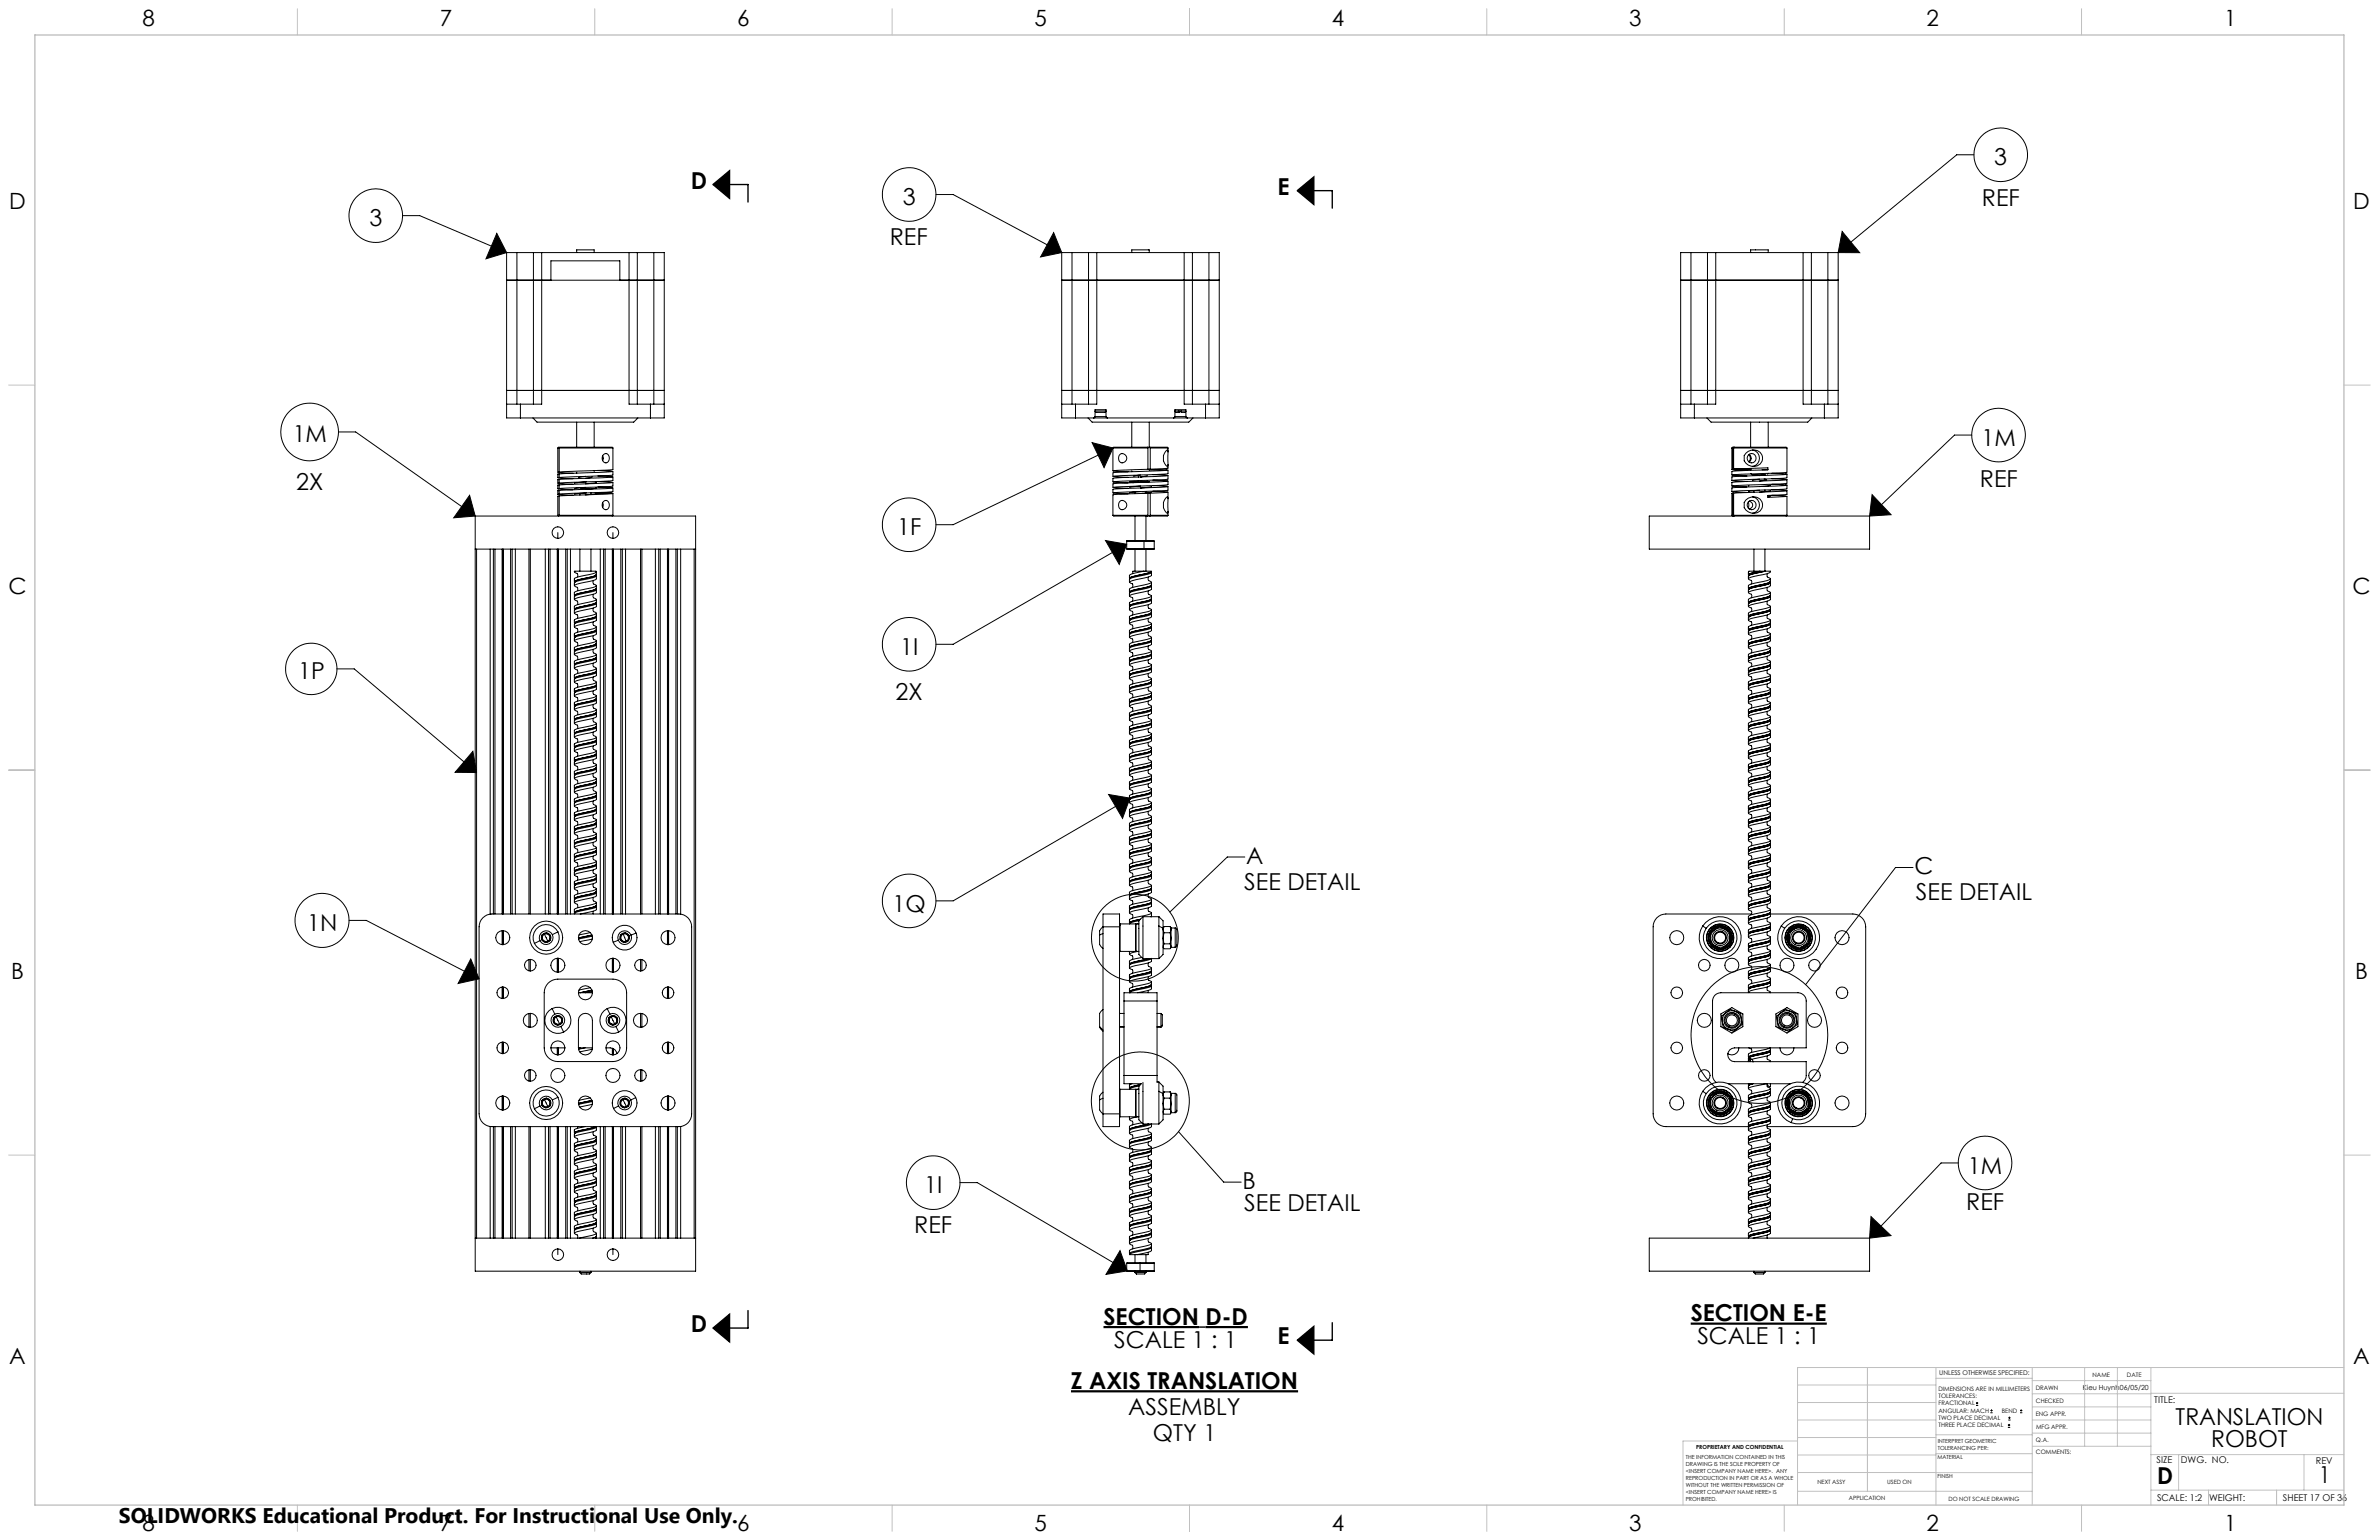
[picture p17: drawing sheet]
<svg xmlns="http://www.w3.org/2000/svg" width="864mm" height="559mm" viewBox="0 0 864 559" stroke-linecap="round" stroke-linejoin="round" font-family="sans-serif">
<defs><g id="words">
<g font-size="8.5">
<text x="724" y="60">3</text>
<text x="250.8" y="68.5">D</text>
<text x="463.7" y="70.7">E</text>
<text x="327.7" y="74.5">3</text>
<text x="719.4" y="74.7">REF</text>
<text x="134.1" y="82.1">3</text>
<text x="323" y="88.8">REF</text>
<text x="106.2" y="160.5">1M</text>
<text x="719.3" y="161.7">1M</text>
<text x="107.5" y="177.7">2X</text>
<text x="718.7" y="176.8">REF</text>
<text x="325.7" y="194.3">1F</text>
<text x="326.7" y="237.7">1I</text>
<text x="108.2" y="246.5">1P</text>
<text x="325.1" y="254">2X</text>
<text x="452.4" y="313.3">A</text>
<text x="695" y="317.2">C</text>
<text x="451.7" y="322.8">SEE DETAIL</text>
<text x="695.5" y="326.7">SEE DETAIL</text>
<text x="324" y="330.8">1Q</text>
<text x="111.5" y="337.8">1N</text>
<text x="714.4" y="425.9">1M</text>
<text x="451.1" y="431.3">B</text>
<text x="335.5" y="433">1I</text>
<text x="451.7" y="439.4">SEE DETAIL</text>
<text x="713.8" y="439">REF</text>
<text x="331.9" y="447.3">REF</text>
<text x="613.7" y="479.4">SECTION E-E</text>
<text x="250.8" y="483.4">D</text>
<text x="400.6" y="480.6">SECTION D-D</text>
<text x="404.5" y="489.1">SCALE 1 : 1</text>
<text x="463.7" y="487.8">E</text>
<text x="616.2" y="487.8">SCALE 1 : 1</text>
<text x="388.8" y="503.9">Z AXIS TRANSLATION</text>
<text x="409.6" y="513.4">ASSEMBLY</text>
<text x="789.8" y="517.1">TRANSLATION</text>
<text x="418.5" y="522.9">QTY 1</text>
<text x="802.7" y="525.2">ROBOT</text>
<text x="783.1" y="538.4">D</text>
<text x="841.8" y="538.3">1</text>
</g>
<g font-size="8.1">
<text x="51.7" y="9.3">8</text>
<text x="159.7" y="9.3">7</text>
<text x="267.6" y="9.3">6</text>
<text x="375.5" y="9.3">5</text>
<text x="483.5" y="9.3">4</text>
<text x="591.4" y="9.3">3</text>
<text x="699.4" y="9.3">2</text>
<text x="807.3" y="9.3">1</text>
<text x="3.3" y="76">D</text>
<text x="854.2" y="76">D</text>
<text x="3" y="215.7">C</text>
<text x="853.9" y="215.7">C</text>
<text x="4" y="355.4">B</text>
<text x="854.9" y="355.4">B</text>
<text x="3.3" y="495.1">A</text>
<text x="854.2" y="495.1">A</text>
<text x="51.7" y="555.4">8</text>
<text x="159.7" y="555.4">7</text>
<text x="267.6" y="555.4">6</text>
<text x="375.5" y="555.4">5</text>
<text x="483.5" y="555.4">4</text>
<text x="591.4" y="555.4">3</text>
<text x="699.4" y="555.4">2</text>
<text x="807.3" y="555.4">1</text>
</g>
<text font-size="7.7" x="43.2" y="552.5">SOLIDWORKS Educational Product. For Instructional Use Only.</text>
<g font-size="3.4">
<text x="782" y="508.9">TITLE:</text>
<text x="782.9" y="531">SIZE</text>
<text x="791.7" y="531">DWG. NO.</text>
<text x="840.7" y="531.1">REV</text>
<text x="783" y="544.6">SCALE: 1:2</text>
<text x="801.9" y="544.7">WEIGHT:</text>
<text x="828.7" y="544.6">SHEET 17 OF 36</text>
</g>
<text font-size="2.5" x="756.1" y="504.2">Kieu Huynh06/05/20</text>
<text font-size="2.4" x="704" y="499.1">UNLESS OTHERWISE SPECIFIED:</text>
<g font-size="2.2">
<text x="759.6" y="499.5">NAME</text>
<text x="772.1" y="499.6">DATE</text>
<text x="703.7" y="504.7">DIMENSIONS ARE IN MILLIMETERS</text>
<text x="703.7" y="507.3">TOLERANCES:</text>
<text x="703.7" y="510">FRACTIONAL</text>
<text x="739" y="504.3">DRAWN</text>
<text x="739.1" y="509.2">CHECKED</text>
<text x="703.7" y="512.6">ANGULAR: MACH</text>
<text x="703.7" y="515.3">TWO PLACE DECIMAL</text>
<text x="726.7" y="512.6">BEND</text>
<text x="739" y="513.9">ENG APPR.</text>
<text x="703.7" y="517.9">THREE PLACE DECIMAL</text>
<text x="739.1" y="518.6">MFG APPR.</text>
<text x="739.1" y="523.3">Q.A.</text>
<text x="739.1" y="527.5">COMMENTS:</text>
</g>
<g font-size="2.1">
<text x="659.7" y="538.6">NEXT ASSY</text>
<text x="685.1" y="538.6">USED ON</text>
<text x="671.1" y="544.4">APPLICATION</text>
<text x="707.3" y="544.5">DO NOT SCALE DRAWING</text>
</g>
<g font-size="2">
<text x="615.7" y="525.8">PROPRIETARY AND CONFIDENTIAL</text>
<text x="703.4" y="523.5">INTERPRET GEOMETRIC</text>
<text x="703.4" y="526">TOLERANCING PER:</text>
<text x="612" y="529.4">THE INFORMATION CONTAINED IN THIS</text>
<text x="612" y="531.9">DRAWING IS THE SOLE PROPERTY OF</text>
<text x="703.3" y="529.6">MATERIAL</text>
<text x="612" y="534.5">&lt;INSERT COMPANY NAME HERE&gt;. ANY</text>
<text x="612" y="537">REPRODUCTION IN PART OR AS A WHOLE</text>
<text x="612" y="539.5">WITHOUT THE WRITTEN PERMISSION OF</text>
<text x="703.3" y="536.4">FINISH</text>
<text x="612" y="542">&lt;INSERT COMPANY NAME HERE&gt; IS</text>
<text x="612" y="544.6">PROHIBITED.</text>
</g>
</g></defs>
<path d="M400.6 481.5h34.7M437.6 481.5h15.4M613.7 480.3h49.4M388.8 504.8h82.4" fill="none" stroke="#000" stroke-width=".79" stroke-linecap="butt"/>
<path d="M435.3 481.5h2.3" fill="none" stroke="#000" stroke-width=".51"/>
<g fill="none" stroke="#000" stroke-width=".36">
<path d="M716.6 56.2h-6.3l-43 35.5M146.1 78.2h6.3l31.5 13.5M339.8 70.6h6.2l39.4 21.1M180.3 84.7l3.6 7-7.5 2.2zM183.9 91.7h3.7M183.9 91.7v60h5M187.6 91.7h6M187.6 91.7v54.9M193.6 91.7h3M193.6 91.7v54.9M196.6 91.7v54.9h-7.7M196.6 91.7h31.8"/>
<path d="M209.3 91.7v-1h6.4v1M228.4 91.7h3M228.4 91.7v54.9h7.7M231.4 91.7h5.9M231.4 91.7v54.9M237.3 91.7h3.8v60h-5M237.3 91.7v54.9M382.5 84.4l2.9 7.3-7.6 1.5zM385.4 91.7h3.7M385.4 91.7v60h5M389.1 91.7h6M389.1 91.7v54.9"/>
<path d="M395.1 91.7h3M395.1 91.7v54.9M398.1 91.7h31.8M398.1 91.7v54.9h-7.7M410.8 91.7v-1h6.4v1M429.9 91.7h3M429.9 91.7v54.9h7.7M432.9 91.7h6M432.9 91.7v54.9M438.9 91.7h3.7v60h-5M438.9 91.7v54.9M613.8 91.7h6"/>
<path d="M613.8 91.7h-3.7v60h5M613.8 91.7v54.9M619.8 91.7h3M619.8 91.7v54.9M622.8 91.7h31.7M622.8 91.7v54.9h-7.7M635.5 91.7v-1h6.4v1M654.5 91.7h3M654.5 91.7v54.9h7.8M657.5 91.7h6M657.5 91.7v54.9M663.5 91.7h3.8"/>
<path d="M663.5 91.7v54.9M667.3 91.7v60h-5M668.7 84l6.4 7.7h-7.8zM183.9 101.7h57.2M200 101.7v-7h25v7M385.4 101.7h57.2M610.1 101.7h57.2M122.9 156.7h6.2l43.4 30.6M183.9 141.7h57.2M183.9 146.6h5M188.9 151.7h47.2M188.9 146.6v5.1"/>
<path d="M193.5 151.7l1.4 1.5h35.1l1.6-1.5M209.3 153.2v9.1M215.7 153.2v9.1M236.1 146.6h5M236.1 146.6v5.1M385.4 141.7h57.2M385.4 146.6h5M390.4 151.7h6.6M390.4 146.6v5.1M395 151.7l1.5 1.5h35.1l1.5-1.5M397 151.7h5M397.5 149.2h.1"/>
<path d="M397.5 151.2l-.5 .5M397.5 151.2h4M397.5 151.2v-2.5h4v2.5M397.6 149.2h3.9M397.6 149.2a.97 .97 0 0 0 1.5 .4h.4a1.47 1.47 0 0 0 2-.4M401.5 149.2h.1M401.5 151.2l.5 .5M402 151.7h24M410.8 153.2v9.1M417.2 153.2v9.1M426 151.7h5M426.5 151.2l-.5 .5"/>
<path d="M426.5 151.2h4M426.5 151.2v-2.5h4v2.5M427.7 149.2l-1.2 .1 .4 .3h.9M427.7 149.2h1.1M427.7 149.2l.1 .4M428.3 149.2l-.1 .4h-.4M428.8 149.2l1.7 .1-.4 .3h-1.3zM430.5 151.2l.5 .5M431 151.7h6.6M437.6 146.6h5M437.6 146.6v5.1M610.1 141.7h57.2"/>
<path d="M610.1 146.6h5M615.1 151.7h47.2M615.1 146.6v5.1M619.6 151.7l1.5 1.5h35.1l1.5-1.5M635.5 153.2v9.1M641.9 153.2v9.1M662.3 146.6h5M662.3 146.6v5.1M715.8 157.9h-6.3l-30.8 29.4M170.5 179.7l2 7.6-7.8 .6zM202.5 179.4l5.5 .3M202.5 162.6h.5"/>
<path d="M202.5 162.6l.3-.3h19.4l.3 .3M202.5 162.6v8.8M202.5 172v1.4M202.5 174v1.4M202.5 176v1.4M202.5 178v1.4M202.7 177.4l5.3 .3M202.7 175.4l5.3 .3M202.7 173.4l5.3 .3M202.7 171.4l5.3 .3M203 162.6h19.5M203 177.3l-.4 .1"/>
<path d="M203 175.3l-.4 .1M203 173.2l-.4 .2M203 171.3l-.4 .1M203 180l-.5 .1M203 172h-.4M203 174l-.4 .1M203 176l-.4 .1M203 178l-.4 .1M203 162.6v8.7M203 172v1.2M203 174v1.3M203 176v1.3"/>
<path d="M203 178v1.2M203 180v7M203 179.2l-.4 .2M209.3 171.4v.4M210.5 179v.6M212.4 176.9l-3.8 .5M212.5 174.9h.1M212.5 174.9l-3.9 .5M212.5 172.9l-2.5 .5M212.5 178.9h.1M212.5 178.9l-4 .5M212.5 176.8l-.2 .1"/>
<path d="M214 177.3h-3l-.4 .3M214.5 178.8v.6M215 173.1l-2.5 .5M215.7 170.7v.4M216.3 175v.1M216.3 177v.1M216.4 179l6.1 .1-19.5 .9M216.5 179.1l-4 .5M216.5 177.1l-4 .5M216.5 175l-4 .6M217 170.7l5.4 .3-19.4 1M217 172.7l5.5 .3-19.5 1"/>
<path d="M217 174.7l5.5 .3-19.5 1M217 176.7l5.5 .4-19.5 .9M217 178.7l4.9 .3-5.8-.1v.3M218.8 165.4l.2 .9-.2 .8M219 165a1.44 1.44 0 0 1 1.9 .1 1.44 1.44 0 0 1 .2 1.9 1.34 1.34 0 0 1-1.8 .7 1.34 1.34 0 0 1-.7-1.8zM222.5 178.4l-19.5 .8M222.5 176.4l-19.5 .9M222.5 174.4l-19.5 .9M222.5 172.4l-19.5 .8M222.5 162.6v7.8l-19.5 .9M222.5 171.1v1.3M222.5 173.1v1.3"/>
<path d="M222.5 175v1.4M222.5 177.1v1.3M222.5 179v8M396.5 160.6l7.5 2-3.2 7.1zM404 162.6h12.7M404 162.6v8.3M404 171.6v1.3M404 162.6l-58 27.8h-6.2M404.1 171.6l19.9-1-.2 1.3-19.8 1 5.5 .3M406.4 165a1.58 1.58 0 0 1 2.3 .2 1.58 1.58 0 0 1-.2 2.2 1.58 1.58 0 0 1-2.2-.1l-.3-1zM410.8 170.9v.3M412 178.5v.6"/>
<path d="M413.2 174.8l-3.2 .1 1.5 .3M413.2 174.8h2.8M413.2 172.5v.7M413.2 174.4v.4M414 170.4h.1M414 172.4l-2.4 .5M414 177.1h.1M414 175h.1M414 173.1h.1M414 176.4l-3.9 .4M414 178.4l-4 .5M416 178.3v.6"/>
<path d="M416 174.8h1.3l-3.3 .2M416.5 174.6l-.5 .2M416.5 172.6l-2.5 .5M416.6 162.3h-12.3l-.3 .3M416.6 162.3l.1 .3M416.6 162.3h.8M416.7 170.3l-12.7 .6 5.5 .3M416.7 179l-12.7 .6v7.4M416.7 162.6v7.7M416.7 179v8M416.7 179l-2.7 .1M416.7 170.3h.8"/>
<path d="M417.2 170.3v.3M417.4 162.3h6.3l.3 .3M417.4 162.3l.1 .3M417.5 162.6h6.5M417.5 162.6v7.7M417.5 179v8M418 176.6l-4 .5M418 178.6l-2.3 .3 1.8 .1M418.5 172.2l5.5 .3-19.5 1h-.5v1.4M418.5 174.2l5.5 .4-19.5 .9h-.5v1.3M418.5 176.2l5.5 .3-19.5 .9-.5 .2v1.3M418.5 178.2l5.5 .3-6.5 .5"/>
<path d="M423.2 163.8l.6-.5 .2 .2-.2 5.8a3.7 3.7 0 0 1-.6-5.5zM423.5 170v.5h-6.3M424 176.6l-.2 1.3-19.8 1 5.5 .3M424 174.6l-.2 1.3-19.8 .9 5.5 .4M424 172.6v1.2l-1.1 .2-18.9 .8 5.5 .4M424 168.5v1.4l-6.5 .4M424 162.6v1.4M424 178.6v2.4M628.7 162.6v7.8l.3-.1M628.7 162.6h.3M628.7 171.1v1.3M628.7 173.1v1.3"/>
<path d="M628.7 175v1.4M628.7 177.1v1.3M628.7 179v8M629 170.4l5.2 .3M629 170.3l6.5 .1v.3M629 179l-.3 .1M629 179h.3M629 162.6v7.7M629 179v8M629.3 170.3l12.5-.5v.7M629.3 162.6h19.4M629.3 162.3l-.6 .3"/>
<path d="M629.3 162.3h.3M629.3 162.6v7.7M629.3 179v8M629.3 162.3l-.3 .3M629.6 162.3h18.8l.3 .3M629.6 162.3l-.3 .3M633.8 164.4a3.3 3.3 0 0 1 3.9-1 3.3 3.3 0 0 1 2.1 3.5 3.6 3.6 0 0 1-3.2 2.4 3.6 3.6 0 0 1-3.4-2.1v-1.9zM634.8 165a1.75 1.75 0 0 1 0 2.6M634.9 176.2l-.2 .2M635 164.9a1.72 1.72 0 0 1 0 2.8M635.5 171.8l.5 .5M635.8 170.2l-6.5 .1"/>
<path d="M636.1 172.3h4.8M636.2 163.3a3 3 0 0 1 2.5 3 3 3 0 0 1-2.6 3M636.7 178v.6M638.7 177.9l-4 .5M638.7 173.8l-2.5 .6M639.7 170.5h2.1M640.4 173.8l.7 .3M640.7 172.3l-2 .3M640.7 177.8v.6M641.2 174.1l-2.5 .5M641.8 170.5l-13 .6M641.8 179.8l.9 .3-.9 .2"/>
<path d="M641.8 171.8l-.2 .2M642.6 176.1l-3.9 .5M642.7 178l-4 .6M643.2 171.7l5.5 .3-20 1.1M643.2 173.7l5.5 .4-20 .9M643.2 175.7l5.5 .3-20 1.1M643.2 177.7l5.5 .3-19.4 1M643.2 179.7l5 .3M648.6 171.4l-19.9 .9 5.5 .4M648.6 177.4l-19.9 1 5.5 .3M648.6 175.4l-19.9 1 5.5 .3M648.6 173.4l-19.9 .9 5.5 .4"/>
<path d="M648.7 179.4l-6.9 .4v.7l6.9-.4M648.7 162.6v8.8M648.7 172v1.4M648.7 174v1.4M648.7 176v1.4M648.7 178v1.4M679.6 179.5l6.9 7.3-7.8 .5zM172.5 187.3h80v274h-80zM172.5 199.2h80M173 199.2v250.1M177.9 199.2v132.5M179.1 199.2v132.4"/>
<path d="M179.7 199.2v132.4M182.3 199.2v132.4M182.5 199.2v132.4M182.7 199.2v132.4M185.3 199.2v132.4M185.9 199.2v132.4M187.1 199.2v132.4M192 199.2v132.4M192.5 199.2v132.4M197.9 199.2v132.4M199.1 199.2v132.4M199.7 199.2v132.4"/>
<path d="M202.3 199.2v132.4M202.5 187h.5M202.5 180.1v6.9M202.5 193.3v2.1M202.5 199.2v132.4M202.5 187l.3 .3M202.7 199.2v132.4M203 187h19.5M205.4 199.2v132.4M205.9 199.2v132.4M207.1 199.2v132.4M210.5 199.2v8.1"/>
<path d="M214.5 199.2v8.1M217.9 199.2v132.4M218.8 182.4l.2 .7-.2 1M219 182a1.44 1.44 0 0 1 1.9 .1 1.44 1.44 0 0 1 .2 1.9 1.34 1.34 0 0 1-1.8 .7 1.34 1.34 0 0 1-.7-1.8zM219.1 199.2v132.4M219.7 199.2v132.4M222.3 199.2v132.4M222.5 193.3v2.1M222.5 199.2v132.4M222.5 187l-.3 .3M222.7 199.2v132.4M225.4 199.2v132.4"/>
<path d="M225.9 199.2v132.4M227.1 199.2v132.4M232.5 199.2v132.4M233 199.2v132.4M237.9 199.2v132.4M239.1 199.2v132.4M239.7 199.2v132.4M242.3 199.2v132.4M242.5 199.2v132.4M242.7 199.2v132.4M245.4 199.2v132.4M245.9 199.2v132.4"/>
<path d="M247.1 199.2v132.5M252 199.2v250.1M401.3 196.1l7.7 1.4-2.7 7.3zM404 187h12.7M404 187l.3 .3h12.3M406.4 182a1.58 1.58 0 0 1 2.3 .2 1.58 1.58 0 0 1-.2 2.2 1.58 1.58 0 0 1-2.2-.1l-.3-1zM409 199.2h.1M409 196.4h.8M409 199.2h.8M409 196.4v2.8M409 197.5l-63 36.3h-6.2M409.4 199.2h.5"/>
<path d="M409.8 199.2h5.5M409.8 199.2h.1M409.8 196.4h5.5M409.9 196.3l-.9 .1M409.9 199.2h8.9M409.9 196.3l-.1 .1M409.9 196.3h8.9M412 187.3v9M412 199.2v8.1M415.3 199.2h3.7M415.3 196.4h3.7M415.3 196.4v2.8"/>
<path d="M416 187.3v9M416 199.2v8.1M416.6 187.3h.8M416.7 187l-.1 .3M417.5 187h6.5M417.5 187l-.1 .3M418.9 196.3l.1 .1M419 199.2h-.1M419 196.4v2.8M423.5 180.4l.3-.1 .2 .9-.2 5.1a3.7 3.7 0 0 1-.3-5.9zM424 187l-.3 .3h-6.3M424 185.5v1.5"/>
<path d="M598.7 187.3h80v11.9h-80zM628.7 187h.3M628.7 187l.3 .3M629 187l.3 .3M629.3 187h19.4M629.3 187l.3 .3M633.8 181.4a3.4 3.4 0 0 1 3.9-1 3.4 3.4 0 0 1 2.1 3.5 3.6 3.6 0 0 1-3.2 2.4 3.6 3.6 0 0 1-3.4-2.1v-1.9zM634.7 182.1v2.4M635 181.9h.1M635 181.9a1.4 1.4 0 0 1 1.2 1.4 1.4 1.4 0 0 1-1.2 1.4M636.2 180.3a3 3 0 0 1 2.5 3 3 3 0 0 1-2.6 3M636.7 199.2v8.1"/>
<path d="M640.7 199.2v8.1M648.7 180.1v6.9M648.7 187l-.3 .3M208.5 207.3v.2M208.5 210v1.1M208.5 211.5v1M208.5 215v1.1M208.5 216.5v1M209.6 213.1l.1 1.2M209.7 209.3v-.9l-1.2-.8 .2-.3h7.6l.2 .3-1.4 .6-2.9 .6a6.8 6.8 0 0 0-3.7 1.2M215.4 215.7v1l1.1 .9-.4 .3-6.6 1.6-1 .5M215.4 210.6v1.1l1.1 .9-1.4 .6-2.9 .6a6.8 6.8 0 0 0-3.7 1.2"/>
<path d="M216.3 218.6l-1.3 .7-4.5 1-2 .8 .8-.5 4.4-1a3.2 3.2 0 0 0 2.8-1M216.3 213.6l-1.3 .6-5.5 1.3-.6 .3-.2 .4M216.3 208.6l-1.3 .7-5.5 1.2-.6 .3-.2 .4M216.3 209v-.3l.2 .3-1.4 .7-2.9 .6a5.8 5.8 0 0 0-3.6 1.2M216.3 213.7l.2 .3-.4 .3-3.9 1a6 6 0 0 0-3.6 1.2M216.3 219v-.3l.2 .3-1.4 .6-2.9 .7a6 6 0 0 0-3.6 1.2M216.3 213.8v.2M216.5 213.6a3.2 3.2 0 0 1-2.8 1l-4.4 .9-.6 .3v.5M216.5 208.6l-1.4 .7-5.8 1.2-.6 .3v.5M216.5 214v1l-.4 .4-3.9 .9a5.5 5.5 0 0 0-3.7 1.3l1.1 .6 .1 1.1M216.5 219v1a12.6 12.6 0 0 1-5.8 1.7l-2 .6-.2 .3 1.1 .5M216.5 209v1a3.2 3.2 0 0 1-2.8 1l-1.5 .3a5.5 5.5 0 0 0-3.7 1.3l1.1 .5"/>
<path d="M216.5 207.5v1.1M216.5 212.5v1.1M216.5 217.5v1.1M410 208.8v1M410 210.2v1.1M410 213.8v1M410 215.2v1.1M410 218.8v1M411.1 216.9l-.1 1.3M411.1 211.9l-.1 1.3M415.3 207.3h-4.1l-.2 .9M415.3 207.3l-1.6 .3a6 6 0 0 0-3.6 1.2"/>
<path d="M415.3 207.3h2.7M416.9 219.4l-.1 .8 .2 .5M416.9 214.4l-.1 .8 .2 .5M416.9 209.4l-.1 .8 .2 .5M416.9 215.7l1.1 .6-1.4 .7-2.9 .6a5.8 5.8 0 0 0-3.6 1.2M416.9 210.7l1.1 .6-1.4 .6-2.9 .7a6 6 0 0 0-3.6 1.2M417.8 207.3a11.5 11.5 0 0 1-5.5 1.7l-1.9 .5-.2 .5-.2-.1a5.9 5.9 0 0 1 3.7-1.3l1.6-.3a3.5 3.5 0 0 0 2.7-1M417.8 207.7v-.2l.2 .3-.4 .3-3.9 .9a6 6 0 0 0-3.6 1.2M417.8 212.7v-.2l.2 .3-1.4 .6-2.9 .6a6 6 0 0 0-3.6 1.2M417.8 217.7l.2 .1-.4 .3-3.9 .9a5.8 5.8 0 0 0-3.6 1.2M418 216.3v1.1l-.4 .3-3.9 .9a5.5 5.5 0 0 0-3.7 1.3l.2 .1v-.2a17.7 17.7 0 0 1 6.3-1.8l1.3-.7M418 211.3v1.1l-.4 .3-3.9 .9a5.3 5.3 0 0 0-3.7 1.3l.2 .1v-.2a17.7 17.7 0 0 1 6.3-1.8l1.3-.7"/>
<path d="M418 217.7v1.1l-.4 .3-7.4 1.9-.2 .3 1.2 .6M418 212.7v1.1l-.4 .3-7.4 1.9-.2 .3 1.2 .6M418 207.7v1.1l-.4 .3-7.4 1.9-.2 .3 1.2 .6M638.9 207.3l-.5 .1a5.5 5.5 0 0 0-3.7 1.2l.2 .2v-.2a6.3 6.3 0 0 1 3.8-1.3M638.9 207.3h-4l-.2 1.3M638.9 207.3h1.9M640.8 207.3l-2.4 .5a5.5 5.5 0 0 0-3.5 1.2M640.8 207.3h.1M640.9 207.3l-2.5 .5a5.8 5.8 0 0 0-3.7 1.2v1M640.9 207.3h1.8v.2M641.6 214.4l1.1 .6a13.2 13.2 0 0 1-5.8 1.6l-2 .7-.2 1.3M641.6 209.4l1.1 .6a3.5 3.5 0 0 1-2.8 1l-1.5 .3a6 6 0 0 0-3.7 1.2v1.1"/>
<path d="M641.6 218.1l-.1 1.2 1.2 .7a12.2 12.2 0 0 1-5.8 1.7l-2 .6-.2 1.3M641.6 213.1l-.1 1.2M641.6 208.1l-.1 1.2M642.4 216.1a3.1 3.1 0 0 1-2.5 1l-1.5 .3a5.7 5.7 0 0 0-3.5 1.2M642.4 211.1l-.3 .4-3.7 .9a4.7 4.7 0 0 0-3.5 1.3M642.5 216.3l-.4 .6-3.7 .9a5.7 5.7 0 0 0-3.5 1.2M642.5 211.3l-.1 .2a2.88 2.88 0 0 1-2.5 1l-1.5 .3a5.7 5.7 0 0 0-3.5 1.2M642.5 211.3l.2 .2-1 .6-3.3 .7a6 6 0 0 0-3.7 1.2v1M642.5 216.3l.2 .2-.5 .4-3.8 .9a6 6 0 0 0-3.7 1.2v1M642.6 217.5a3.2 3.2 0 0 1-2.7 1l-1.5 .3a7 7 0 0 0-3.7 1.2l1 .6 .2 .8-.2 .5M642.6 212.5l-1.3 .7-2.9 .6a6.4 6.4 0 0 0-3.7 1.2l1 .7 .2 .7-.2 .5M642.6 207.5l-1.3 .7-2.9 .6a6.4 6.4 0 0 0-3.7 1.2l1 .6 .2 .8-.2 .5"/>
<path d="M642.6 216.1a3.2 3.2 0 0 1-2.7 1l-1.5 .3a5.9 5.9 0 0 0-3.7 1.2l.2 .2v-.3M642.6 211.1l-.4 .4-3.8 .9a5.5 5.5 0 0 0-3.7 1.2l.2 .2M642.7 210v1.1M642.7 211.5v1M642.7 215v1.1M642.7 216.5v1M208.5 220v1.1M208.5 221.5v1M208.5 225v1.1M208.5 226.5v1M208.5 230v1.1M208.5 231.5v1"/>
<path d="M208.5 235v1.1M208.5 236.5v1M209.6 228.1l.1 1.2M209.6 223.1l.1 1.2M215.4 235.7v1l1.1 .9-.4 .3-6.6 1.6-1 .5M215.4 230.6v1.1l1.1 .9-1.4 .6-2.9 .6a6.8 6.8 0 0 0-3.7 1.2M215.4 225.6l-.1 .9 .2 .4 1 .7-1.4 .6-2.9 .6a6.8 6.8 0 0 0-3.7 1.2M215.4 220.7l-.1 .8 .2 .4 1 .7-1.4 .6-2.9 .6a6.5 6.5 0 0 0-3.7 1.2M216.3 238.5l-1.3 .8-4.5 1-2 .8 .8-.5 5.8-1.3 1.4-.8M216.3 233.6l-1.3 .6-4.5 1.1-2 .8 .8-.6 4.4-.9a3.2 3.2 0 0 0 2.8-1M216.3 228.6l-.4 .4-6.4 1.5-1 .6 .8-.6 5.8-1.3 1.4-.6M216.3 223.6l-1.3 .7-4.5 .9-2 .9 .8-.6 5.8-1.2 1.4-.7"/>
<path d="M216.3 223.7l.2 .3-.4 .3-3.9 1a6 6 0 0 0-3.6 1.2M216.3 228.7l.2 .3-.4 .3-3.9 1a5.8 5.8 0 0 0-3.6 1.2M216.3 233.7l.2 .3-.4 .4-3.9 .9a6 6 0 0 0-3.6 1.2M216.3 239v-.3l.2 .3-1.4 .6-2.9 .7a6 6 0 0 0-3.6 1.2M216.3 223.8v.2M216.3 228.8v.2M216.3 233.8v.2M216.5 239v1a12.6 12.6 0 0 1-5.8 1.7l-2 .6-.2 .3 1.1 .6 .1 1.1M216.5 234v1a12.6 12.6 0 0 1-5.8 1.6l-2 .7-.2 .3 1.1 .6 .1 1.1M216.5 229v1a3.1 3.1 0 0 1-2.8 1l-1.5 .3a5.5 5.5 0 0 0-3.7 1.3l1.1 .6 .1 1.1M216.5 224v1a11.3 11.3 0 0 1-5.8 1.6l-2 .7-.2 .3 1.1 .5M216.5 222.5v1.1"/>
<path d="M216.5 227.5v1.1M216.5 232.5v1.1M216.5 237.5v1M410 220.2v1.1M410 223.8v1M410 225.2v1.1M410 228.8v1M410 230.2v1.1M410 233.8v1M410 235.2v1.1M410 238.8v1M411.1 236.9l-.1 1.3"/>
<path d="M411.1 231.9l-.1 1.3M411.1 226.9l-.1 1.3M411.1 221.9l-.1 1.3M416.9 239.4l-.1 .8 .2 .5M416.9 234.4l-.1 .8 .2 .5M416.9 229.4l-.1 .8 .2 .5M416.9 224.4l-.1 .8 .2 .5M416.9 235.7l1.1 .6-1.4 .7-2.9 .6a6 6 0 0 0-3.6 1.2M416.9 230.7l1.1 .6-1.4 .7-2.9 .6a5.8 5.8 0 0 0-3.6 1.2M416.9 225.7l1.1 .6-1.4 .6-2.9 .7a6 6 0 0 0-3.6 1.2M416.9 220.7l1.1 .6-1.4 .7-2.9 .6a6 6 0 0 0-3.6 1.2M417.8 237.3l-1.3 .7-2.8 .6a4.7 4.7 0 0 0-3.5 1.4"/>
<path d="M417.8 232.3l-1.3 .7-2.8 .6a4.7 4.7 0 0 0-3.5 1.3M417.8 222.7l.2 .1-.4 .3-1 .3-2.9 .6a6 6 0 0 0-3.6 1.2M417.8 227.7v-.2l.2 .3-.4 .3-3.9 .9a6 6 0 0 0-3.6 1.2M417.8 232.7v-.2l.2 .3-.4 .3-1 .3-2.9 .6a6 6 0 0 0-3.6 1.2M417.8 237.7l.2 .1-.4 .3-3.9 .9a5.8 5.8 0 0 0-3.6 1.2M418 236.3v1.1l-.4 .3-3.9 .9a5.5 5.5 0 0 0-3.7 1.3l.2 .1M418 231.3v1.1l-.4 .3-3.9 .9a5.5 5.5 0 0 0-3.7 1.3l.2 .1M418 226.3v1.1l-.4 .3-3.9 .9a5.3 5.3 0 0 0-3.7 1.3l.2 .1v-.2a5.8 5.8 0 0 1 3.5-1.2l2.8-.6 1.3-.7M418 221.3v1.1l-.4 .3-3.9 .9a5.9 5.9 0 0 0-3.7 1.3l.2-.1a18.5 18.5 0 0 1 6.3-1.8l1.3-.7M418 237.7v1.1l-.4 .3-7.4 1.9-.2 .3 1.2 .6M418 232.7v1.1l-.4 .3-7.4 1.9-.2 .3 1.2 .6M418 227.7v1.1l-.4 .3-7.4 1.9-.2 .3 1.2 .6"/>
<path d="M418 222.7v1.1l-.4 .4-7.4 1.8-.2 .3 1.2 .6M634.9 229a5.5 5.5 0 0 1 3.5-1.2l1.5-.3a3.2 3.2 0 0 0 2.6-1.1v-.2l.2 .3-1 .5-3.3 .8a5.8 5.8 0 0 0-3.7 1.2v1M635.7 235.7l.2 .7-.2 .5M641.6 239.4l1.1 .6a12.2 12.2 0 0 1-5.8 1.7l-2 .6-.2 1.3M641.6 234.4l1.1 .6a13.2 13.2 0 0 1-5.8 1.6l-2 .7-.2 1.2M641.6 229.4l1.1 .6a3.4 3.4 0 0 1-2.8 1l-1.5 .3a6 6 0 0 0-3.7 1.2v1.1M641.6 224.4l1.1 .6a11.8 11.8 0 0 1-5.8 1.6l-2 .7-.2 1.3M641.6 238.1l-.1 1.2M641.6 233.2l-.1 1.1M641.6 228.1l-.1 1.2M641.6 223.1l-.1 1.2M642.4 236.1a3.1 3.1 0 0 1-2.5 1l-4.1 .9-.7 .3-.2 .5-.2-.2a5.9 5.9 0 0 1 3.7-1.2l1.5-.3a3.2 3.2 0 0 0 2.7-1"/>
<path d="M642.4 231.1a11.6 11.6 0 0 1-5.4 1.6l-1.9 .6-.2 .4M642.4 226.1a2.79 2.79 0 0 1-2.5 .9l-1.5 .4a4.7 4.7 0 0 0-3.5 1.3M642.4 221.1a10.4 10.4 0 0 1-5.4 1.6l-1.9 .6-.2 .4M642.5 236.3l-.4 .6-3.7 .9a5.7 5.7 0 0 0-3.5 1.2M642.5 231.3l-.1 .2a2.87 2.87 0 0 1-2.5 1l-1.5 .3a5.7 5.7 0 0 0-3.5 1.2M642.5 221.3l-.1 .2a3.1 3.1 0 0 1-2.5 1l-1.5 .3a5.7 5.7 0 0 0-3.5 1.2M642.5 221.3l.2 .2-1 .5-3.3 .8a6 6 0 0 0-3.7 1.2v1M642.5 231.3l.2 .2-1 .6-3.3 .7a6 6 0 0 0-3.7 1.2v1M642.5 236.3l.2 .2-.5 .4-3.8 .9a6 6 0 0 0-3.7 1.2v1M642.6 237.5a3.2 3.2 0 0 1-2.7 1l-1.5 .3a7 7 0 0 0-3.7 1.2l1 .6 .2 .8-.2 .5M642.6 227.5l-1.3 .7-2.9 .6a6.4 6.4 0 0 0-3.7 1.2l1 .6 .2 .8-.2 .5M642.6 222.5a3.2 3.2 0 0 1-2.7 1l-1.5 .3a6.2 6.2 0 0 0-3.7 1.2l1 .6 .2 .8-.2 .5"/>
<path d="M642.6 231.1a3.2 3.2 0 0 1-2.7 1l-1.5 .3a5.9 5.9 0 0 0-3.7 1.2l.2 .2M642.6 226.1l-1.3 .7-2.9 .6a5.5 5.5 0 0 0-3.7 1.2l.2 .2M642.6 221.1l-1.3 .7-2.9 .6a5.4 5.4 0 0 0-3.7 1.2l.2 .2M642.6 232.5l-.4 .4-3.8 .9a6.4 6.4 0 0 0-3.7 1.2l1 .6M642.7 220v1.1M642.7 221.5v1M642.7 225v1.1M642.7 226.5v1M642.7 230v1.1M642.7 231.5v1M642.7 235v1.1M642.7 236.5v1"/>
<path d="M122.3 242.7h6.3l44.4 37.6M208.5 240v1.1M208.5 241.5v1M208.5 245v1.1M208.5 246.5v1M208.5 250v1.1M208.5 251.5v1M208.5 255v1.1M208.5 256.5v1M208.5 260v1.1M208.7 256v.2M215.4 255.7v1.1l1.1 .8-.4 .3-6.6 1.6-1 .5"/>
<path d="M215.4 250.6v1.1l1.1 .9-1.4 .6-2.9 .6a6.8 6.8 0 0 0-3.7 1.2M215.4 245.6l-.1 .9 .2 .4 1 .7-1.4 .6-2.9 .6a6.8 6.8 0 0 0-3.7 1.2M215.4 240.6l-.1 .9 .2 .4 1 .7-1.4 .6-2.9 .6a6.5 6.5 0 0 0-3.7 1.2M216.3 258.6l-1.3 .7-5.5 1.2-.6 .3-.2 .4M216.3 253.6l-1.3 .6-5.5 1.4-.8 .5M216.3 248.6l-1.3 .6-5.5 1.3-.6 .3-.2 .4M216.3 243.6l-1.3 .7-5.5 1.2-.6 .3-.2 .4M216.3 243.7l.2 .3-.4 .3-3.9 1a5.8 5.8 0 0 0-3.6 1.2M216.3 249v-.3l.2 .3-1.4 .7-2.9 .6a6 6 0 0 0-3.6 1.2M216.3 254v-.3l.2 .3-.4 .4-3.9 .9a6 6 0 0 0-3.6 1.2M216.3 259v-.3l.2 .3-1.4 .6-2.9 .7a6 6 0 0 0-3.6 1.2M216.3 243.8v.1"/>
<path d="M216.5 258.6l-1.4 .7-5.8 1.2-.6 .3v.5M216.5 253.6a3.2 3.2 0 0 1-2.8 1l-4.4 1-.6 .2v.5M216.5 248.6l-1.4 .6-5.8 1.3-.6 .3v.5M216.5 243.6l-1.4 .7-5.8 1.2-.6 .3v.5M216.5 254v1a12.6 12.6 0 0 1-5.8 1.6l-2 .7-.2 .3 1.1 .6 .1 1.1M216.5 249v1a3.1 3.1 0 0 1-2.8 1l-1.5 .3a5.5 5.5 0 0 0-3.7 1.3l1.1 .6 .1 1.1M216.5 244v1a3.2 3.2 0 0 1-2.8 1l-1.5 .3a5.5 5.5 0 0 0-3.7 1.3l1.1 .6 .1 1.1M216.5 259v1a3.2 3.2 0 0 1-2.8 1l-1.5 .3a5.3 5.3 0 0 0-3.7 1.3l1.1 .5M216.5 242.5v1.1M216.5 247.5v1.1M216.5 252.5v1.1M216.5 257.5v1.1"/>
<path d="M410 240.2v1.1M410 243.8v1M410 245.2v1.1M410 248.8v1M410 250.2v1M410 253.8v1M410 255.2v1.1M410 258.8v1M411.1 256.9l-.1 1.3M411.1 251.9l-.1 1.3M411.1 246.9l-.1 1.3M411.1 241.9l-.1 1.3"/>
<path d="M416.9 259.4l-.1 .8 .2 .5M416.9 254.4l-.1 .8 .2 .5M416.9 249.4l-.1 .8 .2 .5M416.9 244.4l-.1 .9 .2 .4M416.9 255.7l1.1 .6-1.4 .7-2.9 .6a6 6 0 0 0-3.6 1.2M416.9 250.7l1.1 .6-1.4 .7-2.9 .6a5.8 5.8 0 0 0-3.6 1.2M416.9 245.7l1.1 .6-1.4 .6-2.9 .7a6 6 0 0 0-3.6 1.2M416.9 240.7l1.1 .6-.4 .4-3.9 .9a6 6 0 0 0-3.6 1.2M417.8 252.3l-1.3 .7-2.8 .6a4.7 4.7 0 0 0-3.5 1.4M417.8 242.3l-1.3 .7-2.8 .6a4.7 4.7 0 0 0-3.5 1.4M417.8 242.7l.2 .1-.4 .3-1 .3-2.9 .6a6 6 0 0 0-3.6 1.2M417.8 247.7v-.2l.2 .3-1.4 .6-2.9 .6a6 6 0 0 0-3.6 1.2"/>
<path d="M417.8 252.7v-.2l.2 .3-.4 .3-1 .3-2.9 .6a5.8 5.8 0 0 0-3.6 1.2M417.8 257.7l.2 .1-.4 .3-1 .3-2.9 .6a6 6 0 0 0-3.6 1.2M418 256.3v1.1l-.4 .3-3.9 .9a5.5 5.5 0 0 0-3.7 1.3l.2 .1v-.2a18.5 18.5 0 0 1 6.3-1.8l1.3-.7M418 251.2v1.2l-.4 .3-3.9 .9a5.5 5.5 0 0 0-3.7 1.3l.2 .1M418 246.3v1.1l-.4 .3-3.9 .9a5.3 5.3 0 0 0-3.7 1.3l.2 .1v-.2a5.8 5.8 0 0 1 3.5-1.2l2.8-.6 1.3-.7M418 241.3v1.1l-.4 .3-3.9 .9a5.9 5.9 0 0 0-3.7 1.3l.2 .1M418 257.7v1.1l-.4 .4-7.4 1.8-.2 .3 1.2 .6M418 252.7v1.1l-.4 .3-7.4 1.9-.2 .3 1.2 .6M418 247.7v1.1l-.4 .3-7.4 1.9-.2 .3 1.2 .6M418 242.7v1.1l-.4 .3-7.4 1.9-.2 .3 1.2 .6M635.7 255.7l.2 .7-.2 .5M635.7 250.6l.2 .8-.2 .5"/>
<path d="M635.7 245.6l.2 .8-.2 .5M641.6 254.4l1.1 .6a13.2 13.2 0 0 1-5.8 1.6l-2 .7-.2 1.3M641.6 249.4l1.1 .6a3.4 3.4 0 0 1-2.8 1l-1.5 .3a6 6 0 0 0-3.7 1.2v1.1M641.6 244.4l1.1 .6a3.5 3.5 0 0 1-2.8 1l-1.5 .3a6 6 0 0 0-3.7 1.2v1.1M641.6 258.1l-.1 1.2 1.2 .7a12.2 12.2 0 0 1-5.8 1.7l-2 .6-.2 1.3M641.6 253.2l-.1 1.1M641.6 248.1l-.1 1.2M641.6 243.1l-.1 1.2M642.4 256.1a3.1 3.1 0 0 1-2.5 1l-1.5 .3a5.8 5.8 0 0 0-3.5 1.2v.2l-.2-.2a5.4 5.4 0 0 1 3.7-1.2l1.5-.3a3.2 3.2 0 0 0 2.7-1M642.4 251.1a11.6 11.6 0 0 1-5.4 1.6l-1.9 .6-.2 .5-.2-.2a18.7 18.7 0 0 1 6.6-1.9l1.3-.6M642.4 246.1a2.79 2.79 0 0 1-2.5 1l-1.5 .3a6.1 6.1 0 0 0-3.5 1.2v.2l-.2-.2a5.5 5.5 0 0 1 3.7-1.2l2.9-.6 1.3-.7M642.4 241.1a10.4 10.4 0 0 1-5.4 1.6l-1.9 .6-.2 .4"/>
<path d="M642.5 256.3l-.1 .2a11.6 11.6 0 0 1-5.4 1.6l-2.1 .9M642.5 251.3l-.1 .2a2.79 2.79 0 0 1-2.5 .9l-1.5 .4a5.7 5.7 0 0 0-3.5 1.2M642.5 246.3l-.1 .2a10.4 10.4 0 0 1-5.4 1.6l-2.1 .9M642.5 241.3l-.1 .2a3.1 3.1 0 0 1-2.5 1l-1.5 .3a6.2 6.2 0 0 0-3.5 1.1M642.5 241.3l.2 .2-1 .5-3.3 .8a6 6 0 0 0-3.7 1.2v1M642.5 246.3l.2 .2-1 .6-3.3 .7a5.8 5.8 0 0 0-3.7 1.2v1M642.5 251.3l.2 .2-1 .6-3.3 .7a6 6 0 0 0-3.7 1.2v1M642.5 256.3l.2 .2-1 .5-3.3 .8a6 6 0 0 0-3.7 1.2v1M642.6 257.5a3.2 3.2 0 0 1-2.7 1l-1.5 .3a7 7 0 0 0-3.7 1.2l1 .6 .2 .8-.2 .5M642.6 241.1l-1.3 .7-2.9 .6a5.4 5.4 0 0 0-3.7 1.2l.2 .2M642.6 252.5l-.4 .4-3.8 .9a6.4 6.4 0 0 0-3.7 1.2l1 .6M642.6 247.5l-1.3 .7-2.9 .6a6.4 6.4 0 0 0-3.7 1.2l1 .6"/>
<path d="M642.6 242.5l-1.3 .7-2.9 .6a6.2 6.2 0 0 0-3.7 1.2l1 .6M642.7 240v1.1M642.7 241.5v1M642.7 245v1.1M642.7 246.5v1M642.7 250v1.1M642.7 251.5v1M642.7 255v1.1M642.7 256.5v1M642.7 260v1.1M171.7 272.6l1.3 7.7-7.8-.1zM208.5 261.5v1"/>
<path d="M208.5 265v1.1M208.5 266.5v1M208.5 270v1.1M208.5 271.5v1M208.5 275v1M208.5 276.5v1M208.5 280v1.1M209.6 278.1l.1 1.2M209.6 273.2l.1 1.1M209.6 268.1l.1 1.2M209.6 263.1l.1 1.2M215.4 275.7v1.1l1.1 .8-1.4 .6-2.9 .6a6.5 6.5 0 0 0-3.7 1.2"/>
<path d="M215.4 270.7v1l1.1 .9-1.4 .6-2.9 .6a6.8 6.8 0 0 0-3.7 1.2M215.4 265.6v1.1l1.1 .9-1.4 .6-2.9 .6a6.8 6.8 0 0 0-3.7 1.2M215.4 260.6l-.1 .9 .2 .4 1 .7-1.4 .6-2.9 .6a6.5 6.5 0 0 0-3.7 1.2M216.3 278.6l-1.3 .7-4.5 .9-2 .9 .8-.6 5.8-1.2 1.4-.7M216.3 273.6l-1.3 .6-4.5 1.1-2 .8 .8-.5 4.4-1a3.2 3.2 0 0 0 2.8-1M216.3 268.6l-1.3 .6-4.5 1.1-2 .8 .8-.6 4.4-.9a3.2 3.2 0 0 0 2.8-1M216.3 263.6l-1.3 .7-5.5 1.2-.6 .3-.2 .4M216.3 263.7l.2 .3-.4 .3-3.9 1a5.8 5.8 0 0 0-3.6 1.2M216.3 268.7l.2 .3-.4 .3-3.9 1a6 6 0 0 0-3.6 1.2M216.3 273.7l.2 .3-.4 .4-3.9 .9a6 6 0 0 0-3.6 1.2M216.3 278.7l.2 .3-.4 .3-3.9 1a6 6 0 0 0-3.6 1.2M216.3 263.8v.1"/>
<path d="M216.3 268.8v.2M216.3 273.8v.2M216.3 278.8v.2M216.5 263.6l-1.4 .7-5.8 1.2-.6 .3v.5M216.5 279v1a11.3 11.3 0 0 1-5.8 1.6l-2 .7-.2 .3 1.1 .6 .1 1.1M216.5 274v1a12.6 12.6 0 0 1-5.8 1.6l-2 .6-.2 .4 1.1 .5M216.5 269v1l-.4 .4-3.9 .9a5.5 5.5 0 0 0-3.7 1.3l1.1 .5M216.5 263.9v1.1a3.2 3.2 0 0 1-2.8 1l-1.5 .3a5.5 5.5 0 0 0-3.7 1.3l1.1 .5M216.5 262.5v1.1M216.5 267.5v1.1M216.5 272.5v1.1M216.5 277.5v1.1"/>
<path d="M410 260.2v1.1M410 263.8v1M410 265.2v1.1M410 268.8v1M410 270.2v1.1M410 273.8v1M410 275.2v1.1M410 278.8v1M411.1 276.9l-.1 1.3M411.1 271.9l-.1 1.3M411.1 266.9l-.1 1.3M411.1 261.9l-.1 1.3"/>
<path d="M416.9 279.4l-.1 .8 .2 .5M416.9 274.4l-.1 .8 .2 .5M416.9 269.4l-.1 .8 .2 .5M416.9 264.4l-.1 .8 .2 .5M416.9 275.7l1.1 .6-1.4 .7-2.9 .6a6 6 0 0 0-3.6 1.2M416.9 270.7l1.1 .6-1.4 .7-2.9 .6a5.8 5.8 0 0 0-3.6 1.2M416.9 265.7l1.1 .6-1.4 .6-2.9 .7a6 6 0 0 0-3.6 1.2M416.9 260.7l1.1 .6-.4 .4-3.9 .9a6 6 0 0 0-3.6 1.2M417.8 272.3l-1.3 .7-2.8 .6a4.7 4.7 0 0 0-3.5 1.4M417.8 262.7v-.2l.2 .3-.4 .3-3.9 .9a6 6 0 0 0-3.6 1.2M417.8 267.5l.2 .3-.4 .3-3.9 .9a6 6 0 0 0-3.6 1.2M417.8 272.7l.2 .1-.4 .3-3.9 .9a5.8 5.8 0 0 0-3.6 1.2"/>
<path d="M417.8 277.7l.2 .1-.4 .3-1 .3-2.9 .6a6 6 0 0 0-3.6 1.2M417.8 267.5v.2M418 276.3v1.1l-.4 .3-3.9 .9a5.5 5.5 0 0 0-3.7 1.3l.2-.1a18.5 18.5 0 0 1 6.3-1.8l1.3-.7M418 271.3v1.1l-.4 .3-3.9 .9a5.5 5.5 0 0 0-3.7 1.3l.2 .1M418 266.3v1.1l-.4 .3-3.9 .9a5.3 5.3 0 0 0-3.7 1.3l.2 .1v-.2a17.7 17.7 0 0 1 6.3-1.8l1.3-.7M418 261.3v1.1l-.4 .3-3.9 .9a5.9 5.9 0 0 0-3.7 1.3l.2-.1a18.5 18.5 0 0 1 6.3-1.8l1.3-.7M418 277.7v1.1l-.4 .4-7.4 1.8-.2 .3 1.2 .6M418 272.7v1.1l-.4 .3-7.4 1.9-.2 .3 1.2 .6M418 267.7v1.1l-.4 .3-7.4 1.9-.2 .3 1.2 .6M418 262.7v1.1l-.4 .3-7.4 1.9-.2 .3 1.2 .6M635.7 275.7l.2 .7-.2 .5M641.6 279.4l1.1 .6a11.8 11.8 0 0 1-5.8 1.6l-2 .7-.2 1.3"/>
<path d="M641.6 274.4l1.1 .6a13.2 13.2 0 0 1-5.8 1.6l-2 .6-.2 1.4M641.6 269.4l1.1 .6a13.2 13.2 0 0 1-5.8 1.6l-2 .7-.2 1.3M641.6 264.4l1.1 .6a3.5 3.5 0 0 1-2.8 1l-1.5 .3a6 6 0 0 0-3.7 1.2v1.1M641.6 278.1l-.1 1.2M641.6 273.2l-.1 1.1M641.6 268.1l-.1 1.2M641.6 263.1l-.1 1.2M642.4 276a10.4 10.4 0 0 1-5.4 1.7l-1.9 .6-.2 .4M642.4 271.1a3.1 3.1 0 0 1-2.5 1l-1.5 .3a5.7 5.7 0 0 0-3.5 1.2v.1M642.4 266.1l-.3 .4-3.7 .9a4.7 4.7 0 0 0-3.5 1.3M642.4 261.1a2.87 2.87 0 0 1-2.5 1l-1.5 .3a4.7 4.7 0 0 0-3.5 1.3M642.5 276.3l-.1 .2a11.6 11.6 0 0 1-5.4 1.6l-2.1 .9"/>
<path d="M642.5 271.3l-.1 .2a2.79 2.79 0 0 1-2.5 1l-1.5 .3a5.7 5.7 0 0 0-3.5 1.2M642.5 266.3l-.1 .2a10.4 10.4 0 0 1-5.4 1.6l-2.1 .9M642.5 261.3l-.1 .1a2.88 2.88 0 0 1-2.5 1.1l-1.5 .3a5.5 5.5 0 0 0-3.5 1.1M642.5 261.3l.2 .2-1 .5-3.3 .8a5.8 5.8 0 0 0-3.7 1.1v1.1M642.5 266.3l.2 .2-1 .6-3.3 .7a5.8 5.8 0 0 0-3.7 1.2v1M642.5 271.3l.2 .2-1 .6-3.3 .7a6 6 0 0 0-3.7 1.2v1M642.5 276.3l.2 .2-1 .5-3.3 .8a6 6 0 0 0-3.7 1.2v1M642.6 277.5a3.2 3.2 0 0 1-2.7 1l-1.5 .3a6.2 6.2 0 0 0-3.7 1.2l1 .6 .2 .8-.2 .5M642.6 267.5l-1.3 .7-2.9 .6a6.4 6.4 0 0 0-3.7 1.2l1 .7 .2 .7-.2 .5M642.6 262.5l-1.3 .7-2.9 .6a6.2 6.2 0 0 0-3.7 1.2l1 .6 .2 .8-.2 .5M642.6 276l-1.3 .8-2.9 .6a5.4 5.4 0 0 0-3.7 1.2l.2 .2M642.6 271.1a3.2 3.2 0 0 1-2.7 1l-1.5 .3a5.9 5.9 0 0 0-3.7 1.2l.2 .2"/>
<path d="M642.6 266.1l-.4 .4-3.8 .9a5.5 5.5 0 0 0-3.7 1.2l.2 .2M642.6 261.1l-1.3 .7-2.9 .6a5.5 5.5 0 0 0-3.7 1.2l.2 .2M642.6 272.5a3.2 3.2 0 0 1-2.7 1l-1.5 .3a6.4 6.4 0 0 0-3.7 1.2l1 .6M642.7 261.5v1M642.7 265v1.1M642.7 266.5v1M642.7 270v1.1M642.7 271.5v1M642.7 275v1M642.7 276.5v1M642.7 280v1.1M208.5 281.5v1"/>
<path d="M208.5 285v1.1M208.5 286.5v1M208.5 290v1.1M208.5 291.5v1M208.5 295v1.1M208.5 296.5v1M215.4 295.7l-.1 .8 .2 .4 1 .7-1.4 .6-2.9 .6a6.5 6.5 0 0 0-3.7 1.2M215.4 290.7v1l1.1 .9-.4 .3-6.6 1.6-1 .5M215.4 285.6v1.1l1.1 .9-1.4 .6-2.9 .6a6.8 6.8 0 0 0-3.7 1.2M215.4 280.6l-.1 .9 .2 .4 1 .7-1.4 .6-2.9 .6a6.8 6.8 0 0 0-3.7 1.2M216.3 298.6l-1.3 .7-5.5 1.2-.6 .3-.2 .4M216.3 293.6l-1.3 .7-5.5 1.3-.6 .2-.2 .4"/>
<path d="M216.3 288.6l-1.3 .6-4.5 1.1-2 .8 .8-.6 4.4-.9a3.2 3.2 0 0 0 2.8-1M216.3 283.6l-1.3 .7-5.5 1.2-.6 .3-.2 .4M216.3 283.7l.2 .3-.4 .3-3.9 1a5.8 5.8 0 0 0-3.6 1.2M216.3 288.7l.2 .3-.4 .3-3.9 1a6 6 0 0 0-3.6 1.2M216.3 294v-.3l.2 .3-1.4 .6-2.9 .7a6 6 0 0 0-3.6 1.2M216.3 298.7l.2 .3-.4 .3-3.9 1a5.8 5.8 0 0 0-3.6 1.1M216.3 283.8v.2M216.3 288.8v.2M216.3 298.8v.2M216.5 298.6l-1.4 .7-5.8 1.2-.6 .3v.5M216.5 293.6a3.2 3.2 0 0 1-2.8 1l-4.4 1-.6 .2v.5M216.5 283.6l-1.4 .7-5.8 1.2-.6 .3v.5"/>
<path d="M216.5 299v1a11.3 11.3 0 0 1-5.8 1.6l-2 .7-.2 .3 1.1 .6 .1 1.1M216.5 294v1a12.6 12.6 0 0 1-5.8 1.7l-2 .6-.2 .3 1.1 .6 .1 1.1M216.5 289v1l-.4 .4-3.9 .9a5.5 5.5 0 0 0-3.7 1.3l1.1 .6 .1 1.1M216.5 284v1a3.1 3.1 0 0 1-2.8 1l-1.5 .3a5.5 5.5 0 0 0-3.7 1.3l1.1 .6 .1 1.1M216.5 282.5v1.1M216.5 287.5v1.1M216.5 292.5v1.1M216.5 297.5v1.1M402.4 288.3l7.8 1.3-2.7 7.3zM410 280.2v1.1M410 283.8v1M410 285.2v1.1"/>
<path d="M410 288.7v1.1M410 290.2v1.1M410 293.8v1M410 295.2v1.1M410 298.8v1M410.2 289.6l-64.2 37.3h-6.2M411.1 296.9l-.1 1.3M411.1 291.9l-.1 1.3M411.1 286.9l-.1 1.3M411.1 281.9l-.1 1.3M416.9 299.4l-.1 .8 .2 .5M416.9 294.4l-.1 .8 .2 .5"/>
<path d="M416.9 289.4l-.1 .8 .2 .5M416.9 284.4l-.1 .8 .2 .5M416.9 295.7l1.1 .6-1.4 .7-2.9 .6a6 6 0 0 0-3.6 1.2M416.9 290.7l1.1 .6-1.4 .7-2.9 .6a5.8 5.8 0 0 0-3.6 1.2M416.9 285.7l1.1 .6-1.4 .6-2.9 .7a5.8 5.8 0 0 0-3.6 1.1M416.9 280.7l1.1 .6-1.4 .6-2.9 .7a6 6 0 0 0-3.6 1.2M417.8 297.3l-1.3 .7-2.8 .6a4.7 4.7 0 0 0-3.5 1.4M417.8 292.3l-1.3 .7-2.8 .6a4.7 4.7 0 0 0-3.5 1.4M417.8 287.3l-1.3 .7-2.8 .6a4.5 4.5 0 0 0-3.5 1.3M417.8 282.3l-1.3 .7-2.8 .6a6.2 6.2 0 0 0-3.5 1.2v.2M417.8 282.7v-.2l.2 .3-.4 .3-3.9 .9a6 6 0 0 0-3.6 1.2M417.8 287.7v-.2l.2 .3-.4 .3-1 .3-2.9 .6a6 6 0 0 0-3.6 1.2"/>
<path d="M417.8 292.7l.2 .1-.4 .3-3.9 .9a5.8 5.8 0 0 0-3.6 1.2M417.8 297.7l.2 .1-.4 .3-1 .3-2.9 .6a6 6 0 0 0-3.6 1.2M418 296.3v1.1l-.4 .3-3.9 .9a5.9 5.9 0 0 0-3.7 1.3l.2 .1M418 291.3v1.1l-.4 .3-3.9 .9a5.5 5.5 0 0 0-3.7 1.3l.2 .1M418 286.3v1.1l-.4 .3-3.9 .9a5.3 5.3 0 0 0-3.7 1.3l.2 .1M418 281.3v1.1l-.4 .3-3.9 .9a5.9 5.9 0 0 0-3.7 1.3l.2 .1M418 297.7v1.1l-.4 .4-7.4 1.8-.2 .3 1.2 .6M418 292.7v1.1l-.4 .3-7.4 1.9-.2 .3 1.2 .6M418 287.7v1.1l-.4 .3-7.4 1.9-.2 .3 1.2 .6M418 282.7v1.1l-.4 .3-7.4 1.9-.2 .3 1.2 .6M635.7 295.6l.2 .8-.2 .5M635.7 290.7l.2 .7-.2 .5"/>
<path d="M635.7 285.6l.2 .8-.2 .5M641.6 299.4l1.1 .6a11.8 11.8 0 0 1-5.8 1.6l-2 .7-.2 1.3M641.6 294.4l1.1 .6a12.2 12.2 0 0 1-5.8 1.7l-2 .6-.2 1.3M641.6 289.4l1.1 .6a13.2 13.2 0 0 1-5.8 1.6l-2 .7-.2 1.3M641.6 284.4l1.1 .6a3.4 3.4 0 0 1-2.8 1l-1.5 .3a6 6 0 0 0-3.7 1.2v1.1M641.6 298.1l-.1 1.2M641.6 293.1l-.1 1.2M641.6 288.1l-.1 1.2M641.6 283.1l-.1 1.2M642.4 291.1a3.1 3.1 0 0 1-2.5 1l-4.1 .9-.7 .3-.2 .5-.2-.2a5.9 5.9 0 0 1 3.7-1.2l1.5-.3a3.2 3.2 0 0 0 2.7-1M642.4 296.1a10.4 10.4 0 0 1-5.4 1.6l-1.9 .6-.2 .4M642.4 286.1l-.3 .4-3.7 .9a4.7 4.7 0 0 0-3.5 1.3"/>
<path d="M642.4 281.1a2.88 2.88 0 0 1-2.5 1l-1.5 .3a4.7 4.7 0 0 0-3.5 1.3M642.5 296.3l-.1 .2a3.1 3.1 0 0 1-2.5 1l-1.5 .3a6.2 6.2 0 0 0-3.5 1.1M642.5 291.3l-.4 .6-3.7 .9a5.7 5.7 0 0 0-3.5 1.2M642.5 286.3l-.1 .2a2.87 2.87 0 0 1-2.5 1l-1.5 .3a5.7 5.7 0 0 0-3.5 1.2M642.5 281.3l-.1 .1a2.87 2.87 0 0 1-2.5 1.1l-1.5 .3a5.5 5.5 0 0 0-3.5 1.2M642.5 281.3l.2 .2-1 .5-3.3 .8a5.8 5.8 0 0 0-3.7 1.2v1M642.5 286.3l.2 .2-1 .6-3.3 .7a6 6 0 0 0-3.7 1.2v1M642.5 291.3l.2 .2-.5 .4-3.8 .9a6 6 0 0 0-3.7 1.2v1M642.5 296.3l.2 .2-1 .5-3.3 .8a6 6 0 0 0-3.7 1.2v1M642.6 296.1l-1.3 .7-2.9 .6a5.4 5.4 0 0 0-3.7 1.2l.2 .2M642.6 286.1l-.4 .4-3.8 .9a5.5 5.5 0 0 0-3.7 1.2l.2 .2M642.6 281.1l-1.3 .7-2.9 .6a5.5 5.5 0 0 0-3.7 1.2l.2 .2"/>
<path d="M642.6 297.5a3.2 3.2 0 0 1-2.7 1l-1.5 .3a6.2 6.2 0 0 0-3.7 1.2l1 .6M642.6 292.5a3.2 3.2 0 0 1-2.7 1l-1.5 .3a7 7 0 0 0-3.7 1.2l1 .6M642.6 287.5l-.4 .4-3.8 .9a6.4 6.4 0 0 0-3.7 1.2l1 .6M642.6 282.5l-1.3 .7-2.9 .6a6.4 6.4 0 0 0-3.7 1.2l1 .6M642.7 281.5v1M642.7 285v1.1M642.7 286.5v1M642.7 290v1.1M642.7 291.5v1M642.7 295v1.1M642.7 296.5v1M208.5 300v1.1"/>
<path d="M208.5 301.4v1.1M208.5 305v1.1M208.5 306.5v1M208.5 310v1.1M208.5 311.5v1M208.5 315v1.1M208.5 316.5v1M209.6 318.1l.1 1.2M209.6 308.2l.1 1.1M215.4 315.6l-.1 .9 .2 .4 1 .7-1.4 .6-2.9 .6a6.5 6.5 0 0 0-3.7 1.2M215.4 310.7v1l1.1 .9-.4 .3-6.6 1.6-1 .5M215.4 305.6v1.1l1.1 .9-1.4 .6-2.9 .6a6.8 6.8 0 0 0-3.7 1.2"/>
<path d="M215.4 300.6l-.1 .9 .2 .4 1 .7-1.4 .6-2.9 .6a6.8 6.8 0 0 0-3.7 1.2M216.3 318.6l-1.3 .7-5.5 1.2-.6 .3-.2 .4M216.3 313.5l-1.3 .8-4.2 .9-2.3 .9 .8-.5 5.8-1.3 1.4-.8M216.3 308.6l-1.3 .6-5.5 1.4-.6 .2-.2 .4M216.3 303.6l-1.3 .6-5.5 1.3-.6 .3-.2 .4M216.3 304v-.3l.2 .3-1.4 .7-2.9 .6a5.8 5.8 0 0 0-3.6 1.2M216.3 309v-.3l.2 .3-1.4 .7-2.9 .6a6 6 0 0 0-3.6 1.2M216.3 314v-.3l.2 .3-1.4 .6-2.9 .7a6 6 0 0 0-3.6 1.2M216.3 318.7l.2 .3-.4 .3-3.9 1a5.8 5.8 0 0 0-3.6 1.2M216.3 318.8v.1M216.5 318.6l-1.4 .7-5.8 1.2-.6 .3v.5M216.5 308.6a3.2 3.2 0 0 1-2.8 1l-4.4 1-.6 .2v.5"/>
<path d="M216.5 303.6l-1.4 .6-5.8 1.3-.6 .3v.5M216.5 309v1a12.6 12.6 0 0 1-5.8 1.6l-2 .7-.2 .3 1.1 .6 .1 1.1M216.5 319v1a3.2 3.2 0 0 1-2.8 1l-1.5 .3a5.5 5.5 0 0 0-3.7 1.3l1.1 .5M216.5 314v1a12.6 12.6 0 0 1-5.8 1.7l-2 .6-.2 .3 1.1 .5M216.5 304v1a3.1 3.1 0 0 1-2.8 1l-1.5 .3a5.5 5.5 0 0 0-3.7 1.3l1.1 .5M216.5 302.5v1.1M216.5 307.5v1.1M216.5 312.5v1M216.5 317.5v1.1M410 300.2v1.1M410 303.8v1M410 305.2v1.1"/>
<path d="M410 308.8v1M410 310.2v1.1M410 313.8v1M410 315.2v1.1M410 318.8v1M411.1 316.9l-.1 1.3M411.1 311.9l-.1 1.3M411.1 306.9l-.1 1.3M411.1 301.9l-.1 1.3M416.9 319.4l-.1 .9 .2 .4M416.9 314.4l-.1 .8 .2 .5M416.9 309.4l-.1 .8 .2 .5"/>
<path d="M416.9 304.4l-.1 .8 .2 .5M416.9 315.7l1.1 .6-.4 .4-3.9 .9a6 6 0 0 0-3.6 1.2M416.9 310.7l1.1 .6-1.4 .7-2.9 .6a6 6 0 0 0-3.6 1.2M416.9 305.7l1.1 .6-1.4 .7-2.9 .6a5.8 5.8 0 0 0-3.6 1.2M416.9 300.7l1.1 .6-1.4 .6-2.9 .7a6 6 0 0 0-3.6 1.2M417.8 307.3l-1.3 .7-2.8 .6a4.7 4.7 0 0 0-3.5 1.4M417.8 302.7v-.2l.2 .3-.4 .3-3.9 .9a6 6 0 0 0-3.6 1.2M417.8 307.7v-.2l.2 .3-.4 .3-1 .3-2.9 .6a6 6 0 0 0-3.6 1.2M417.8 312.7l.2 .1-.4 .3-3.9 .9a5.8 5.8 0 0 0-3.6 1.2M417.8 317.7l.2 .1-.4 .3-1 .3-2.9 .6a6 6 0 0 0-3.6 1.2M418 316.3v1.1l-.4 .3-3.9 .9a5.9 5.9 0 0 0-3.7 1.3l.2-.1a18.5 18.5 0 0 1 6.3-1.8l1.3-.7M418 311.3v1.1l-.4 .3-3.9 .9a5.5 5.5 0 0 0-3.7 1.3l.2 .1v-.2a18.5 18.5 0 0 1 6.3-1.8l1.3-.7"/>
<path d="M418 306.3v1.1l-.4 .3-3.9 .9a5.5 5.5 0 0 0-3.7 1.3l.2 .1M418 301.3v1.1l-.4 .3-3.9 .9a5.3 5.3 0 0 0-3.7 1.3l.2 .1v-.2a5.8 5.8 0 0 1 3.5-1.2l2.8-.6 1.3-.7M418 317.7v1.1l-.4 .3-7.4 1.9-.2 .3 1.2 .6M418 312.7v1.1l-.4 .3-7.4 1.9-.2 .3 1.2 .6M418 307.7v1.1l-.4 .3-7.4 1.9-.2 .3 1.2 .6M418 302.7v1.1l-.4 .3-7.4 1.9-.2 .3 1.2 .6M451.9 311h-6.4l-20.8 19.9M635.7 310.7l.2 .7-.2 .5M635.7 305.6l.2 .8-.2 .5M635.7 300.6l.2 .8-.2 .5M641.6 319.4l1.1 .6a3.5 3.5 0 0 1-2.8 1l-1.5 .3a6 6 0 0 0-3.7 1.2v1.1M641.6 309.4l1.1 .6a13.2 13.2 0 0 1-5.8 1.6l-2 .7-.2 1.2"/>
<path d="M641.6 304.4l1.1 .6a3.4 3.4 0 0 1-2.8 1l-1.5 .3a6 6 0 0 0-3.7 1.2v1.1M641.6 318.1l-.1 1.2M641.6 313.1l-.1 1.2 1.2 .7a12.2 12.2 0 0 1-5.8 1.7l-2 .6-.2 1.3M641.6 308.2l-.1 1.1M641.6 303.1l-.1 1.2M642.4 311.1a3.1 3.1 0 0 1-2.5 1l-1.5 .3a5.8 5.8 0 0 0-3.5 1.1v.3l-.2-.2a5.4 5.4 0 0 1 3.7-1.2l1.5-.3a3.2 3.2 0 0 0 2.7-1M642.4 306.1a11.6 11.6 0 0 1-5.4 1.6l-1.9 .6-.2 .5-.2-.2a18.7 18.7 0 0 1 6.6-1.9l1.3-.6M642.4 301.1a2.79 2.79 0 0 1-2.5 .9l-1.5 .4a6.1 6.1 0 0 0-3.5 1.2v.2l-.2-.2a5.5 5.5 0 0 1 3.7-1.2l2.9-.6 1.3-.7M642.4 316.1a10.4 10.4 0 0 1-5.4 1.6l-1.9 .6-.2 .4M642.5 316.3l-.1 .2a3.1 3.1 0 0 1-2.5 1l-1.5 .3a6.2 6.2 0 0 0-3.5 1.1M642.5 311.3l-.4 .6-3.7 .9a5.7 5.7 0 0 0-3.5 1.2M642.5 306.3l-.1 .2a2.88 2.88 0 0 1-2.5 1l-1.5 .3a5.7 5.7 0 0 0-3.5 1.2"/>
<path d="M642.5 301.3l-.1 .1a2.87 2.87 0 0 1-2.5 1.1l-1.5 .3a5.5 5.5 0 0 0-3.5 1.2M642.5 301.3l.2 .2-1 .5-3.3 .8a5.8 5.8 0 0 0-3.7 1.2v1M642.5 306.3l.2 .2-1 .6-3.3 .7a6 6 0 0 0-3.7 1.2v1M642.5 311.3l.2 .2-.5 .4-3.8 .9a6 6 0 0 0-3.7 1.2v1M642.5 316.3l.2 .2-1 .5-3.3 .8a6 6 0 0 0-3.7 1.2v1M642.6 317.5l-1.3 .7-2.9 .6a6.2 6.2 0 0 0-3.7 1.2l1 .6 .2 .8-.2 .5M642.6 312.5a3.2 3.2 0 0 1-2.7 1l-1.5 .3a7 7 0 0 0-3.7 1.2l1 .6 .2 .8-.2 .5M642.6 316.1l-1.3 .7-2.9 .6a5.4 5.4 0 0 0-3.7 1.2l.2 .2M642.6 307.5l-.4 .4-3.8 .9a6.4 6.4 0 0 0-3.7 1.2l1 .6M642.6 302.5l-1.3 .7-2.9 .6a6.4 6.4 0 0 0-3.7 1.2l1 .6M642.7 300v1.1M642.7 301.4v1.1"/>
<path d="M642.7 305v1.1M642.7 306.5v1M642.7 310v1.1M642.7 311.5v1M642.7 315v1.1M642.7 316.5v1M694.4 314.8h-6.3l-32.6 42.5M126.7 334h6.3l40.9 21.2M175.3 333a4.5 4.5 0 0 1 3.3-1.4h67.9a4.6 4.6 0 0 1 4.6 4.7v67.9a4.6 4.6 0 0 1-4.6 4.6h-67.9a4.6 4.6 0 0 1-4.7-4.6v-67.9a4.6 4.6 0 0 1 1.4-3.3zM182.3 337.7v5.1M182.5 337.7v5.1M182.7 337.7v5.1"/>
<path d="M196.8 339.3l-.3 .8 .2 .9M196.8 339.3l-.1 1.7M197.6 339a1.4 1.4 0 0 1 1.9 .6 1.4 1.4 0 0 1-.6 1.9M197.6 339a1.4 1.4 0 0 0-.6 1.9 1.4 1.4 0 0 0 1.9 .6M197.6 339l1.3 2.5M198.4 338.5l.8 .3 .6 .7M198.4 338.5l-.9 .2-.7 .6M198.4 338.5l-1.6 .8M198.4 338.5l1.4 1M199.8 339.5l.2 .9-.3 .8M199.8 339.5l-.1 1.7M200.5 339.1a2.52 2.52 0 0 0-3.3-1.1 2.52 2.52 0 0 0-1.2 3.3"/>
<path d="M200.5 339.1a2.52 2.52 0 0 1-1.1 3.4 2.52 2.52 0 0 1-3.4-1.2M202.5 338.1l-2 1M202.5 338.1a4.8 4.8 0 0 1-2.1 6.4 4.8 4.8 0 0 1-6.4-2.2M202.5 338.1a4.8 4.8 0 0 0-6.3-2.1 4.8 4.8 0 0 0-2.2 6.3M208.5 320v1.1M208.5 321.5v1M208.5 325v1.1M208.5 326.5v1M208.5 330v1.1M208.5 331.5v.1M209.6 323.1l.1 1.2M214.3 338.4l-4.1 .9"/>
<path d="M214.9 339.3l-4.9 1.1M214.9 339.7l-4.9 1M215.4 330.7l-.1 .9M215.4 325.6v1.1l1.1 .9-1.4 .6-2.9 .6a6.8 6.8 0 0 0-3.7 1.2M215.4 320.6l-.1 .9 .2 .4 1 .7-1.4 .6-2.9 .6a6.8 6.8 0 0 0-3.7 1.2M216.3 328.6l-1.3 .6-4.5 1.1-2 .8 .8-.5 4.4-1a3.2 3.2 0 0 0 2.8-1M216.3 323.6l-1.3 .6-5.5 1.3-1 .6 .8-.6 5.8-1.3 1.4-.6M216.3 323.7l.2 .3-.4 .3-3.9 1a6 6 0 0 0-3.6 1.2M216.3 328.7l.2 .3-.4 .4-3.9 .9a6 6 0 0 0-3.6 1.2M216.3 323.8v.2M216.3 328.8v.2M216.5 324v1l-.4 .4-3.9 .9a5.5 5.5 0 0 0-3.7 1.3l1.1 .6 .1 1.1"/>
<path d="M216.5 329v1a12.6 12.6 0 0 1-5.9 1.6M216.5 322.5v1.1M216.5 327.5v1.1M225.4 339.2l-.4 .8 .1 .9M225.4 339.2l-.3 1.7M226.2 338.9a1.39 1.39 0 0 1 1.9 .8 1.39 1.39 0 0 1-.8 1.8M226.2 338.9a1.39 1.39 0 0 0-.7 1.9 1.39 1.39 0 0 0 1.8 .7M226.2 338.9l1.1 2.6M227 338.5l.6 .2 .8 .9M227 338.5l-.9 .1-.7 .6M227 338.5l1.4 1.1M227 338.5l-1.6 .7"/>
<path d="M228.4 339.6l.1 .7-.4 1M228.4 339.6l-.3 1.7M229.1 339.3a2.49 2.49 0 0 0-3.3-1.4 2.49 2.49 0 0 0-1.4 3.3M229.1 339.3a2.49 2.49 0 0 1-1.4 3.2 2.49 2.49 0 0 1-3.3-1.3M230.9 338.6l-1.8 .7M242.3 337.7v5.1M242.5 337.7v5.1M242.7 337.7v5.1M399.2 339.3v1.9a2.75 2.75 0 0 0 1.2 3M400.4 336.3a2.77 2.77 0 0 0-1.2 3M400.4 336.3v-4.7h6v4.7M400.4 338.8l-1.2 .5"/>
<path d="M400.4 336.3h6M400.4 336.3v67.9M406.4 336.3v67.9M406.6 335.8v9.4M406.6 335.2v.6M406.6 335.2l-.2 .2M406.6 335.2h5.6M406.6 335.8l-.2 .2M410 320.2v1.1M410 323.8v1M410 325.2v1M410 328.8v1"/>
<path d="M410 330.2v1.1M410 333.8v1M410 335.2h.1M411.1 331.9l-.1 1.3M411.1 326.9l-.1 1.3M411.1 321.9l-.1 1.3M412.2 335.2v10M412.2 335.2l.2 .2M413.3 335.1l-.4 .1M413.4 335.2h-1v10h1M413.5 334.1a5.6 5.6 0 0 0-3.4 1.1M413.9 333.6h-.2a4.7 4.7 0 0 0-3.5 1.4"/>
<path d="M414 333.6h-.3a5.5 5.5 0 0 0-3.7 1.3l.2 .1M414.9 332.6l-1.5 1.5v12.3l1.5 1.4M414.9 332.6v15.2M414.9 332.6h5.8M416.9 329.4l-.1 .8 .2 .5M416.9 324.4l-.1 .8 .2 .5M416.9 330.7l1.1 .6-1.4 .7-2.9 .6a6 6 0 0 0-3.6 1.2M416.9 325.7l1.1 .6-1.4 .7-2.9 .6a5.8 5.8 0 0 0-3.6 1.2M416.9 320.7l1.1 .6-1.4 .6-2.9 .7a6 6 0 0 0-3.6 1.2M417.8 327.3l-1.3 .7-2.8 .6a4.7 4.7 0 0 0-3.5 1.4M417.8 322.7v-.2l.2 .3-1.4 .6-2.9 .6a6 6 0 0 0-3.6 1.2M417.8 327.7l.2 .1-.4 .3-3.9 .9a5.8 5.8 0 0 0-3.6 1.2"/>
<path d="M417.8 332.6l.2 .1M418 331.3v1.1l-.3 .2M418 326.2v1.2l-.4 .3-3.9 .9a5.5 5.5 0 0 0-3.7 1.3l.2 .1M418 321.3v1.1l-.4 .3-3.9 .9a5.3 5.3 0 0 0-3.7 1.3l.2 .1v-.2a5.8 5.8 0 0 1 3.5-1.2l2.8-.6 1.3-.7M418 327.7v1.1l-.4 .3-7.4 1.9-.2 .3 1.2 .6M418 322.7v1.1l-.4 .3-7.4 1.9-.2 .3 1.2 .6M420.7 332.6v3.4M420.7 336v11.8M420.7 332.6l1.5 1.5v2.7M420.7 336l1.5 .8M422.2 336.8v9.6l-1.5 1.4M422.5 336.2l-.3 .5"/>
<path d="M422.5 338.5l-.3 2 .3 2M422.5 338.5h2.3M422.5 336.2l-.3 1.1 .3 1.2M422.5 336.2h2.3M424.8 338.5l.3 2M424.8 336.2l.3 1.1M424.8 336.2l.1 .2M424.9 336.3l.2 .4M425.1 337.3v3.2M425.1 336.7v.6M425.1 336.7h1.5M425.1 337.3l-.3 1.2"/>
<path d="M426.6 336.7l.6 .6v5.8l-.6 .6M426.6 336.7v7M618.1 336l1.3 .8M620.8 338.8a3.9 3.9 0 0 0 .2 3.4M620.9 336.8h.1M620.9 336.8a4.9 4.9 0 0 1 6.9-.1 4.9 4.9 0 0 1 .1 6.9M620.9 336.8a4.9 4.9 0 0 0 .1 6.9 4.9 4.9 0 0 0 6.9-.1M621.3 337.2a4.4 4.4 0 0 0 .1 6.2 4.4 4.4 0 0 0 6.2-.1M621.3 337.2h.1M621.3 337.2a4.4 4.4 0 0 1 6.2-.1 4.4 4.4 0 0 1 .1 6.2M621.3 337.2a4.3 4.3 0 0 0 .1 6.1 4.3 4.3 0 0 0 6.1 0M621.3 337.2a4.3 4.3 0 0 1 6.1 0 4.3 4.3 0 0 1 .1 6.1"/>
<path d="M621.6 337.5l.3 .2M621.6 337.5l-.7 1M622.5 336.4l-.1 .4M622.5 336.3l-.8 .6M623.6 336l.3 .3M623.9 336.3l-1.3 .5-1 .7M624 336h-.4M624.3 336.3h.7a3.8 3.8 0 0 1 2.6 1.5M625.2 338.4a2 2 0 0 1 1.1 2.6 2 2 0 0 1-2.6 1.1M625.2 338.4a2 2 0 0 0-2.6 1.1 2 2 0 0 0 1.1 2.6M625.3 338.2l-.1 .2M625.7 336.9l.3 .1"/>
<path d="M625.8 336.1l-.4 .3M626 337.1l-1.8-.9-3.4 2.3 .3 4 1.8 .9M626 337.1l1.8 .9 .3 4-3.4 2.3-1.8-.9M626 337l.2 .2M626.9 336.7v.4M627.8 338.2l.5 .1M627.9 338.3a3.7 3.7 0 0 1 .2 3.4M627.9 339.8h.1M628.7 339.4l-.4 .3M635.7 330.7l.2 .7-.2 .5M635.8 331.6h-31.1a4.6 4.6 0 0 0-4.6 4.7v67.9a4.6 4.6 0 0 0 4.6 4.6h30.1M641.6 331.6h31a4.7 4.7 0 0 1 4.7 4.7v67.9a4.6 4.6 0 0 1-4.7 4.6h-31.1"/>
<path d="M641.6 339.4l1.1 .6a3.5 3.5 0 0 1-2.8 1l-1.5 .3a6 6 0 0 0-3.7 1.2v1.1M641.6 334.4l1.1 .6a12.2 12.2 0 0 1-5.8 1.7l-2 .6-.2 1.3M641.6 329.4l1.1 .6a13.2 13.2 0 0 1-5.8 1.6l-2 .7-.2 1.3M641.6 324.4l1.1 .6a13.2 13.2 0 0 1-5.8 1.6l-2 .7-.2 1.3M641.6 338.1l-.1 1.2M641.6 333.1l-.1 1.2M641.6 328.2l-.1 1.1M641.6 323.1l-.1 1.2M642.4 336.1a2.88 2.88 0 0 1-2.5 1l-1.5 .3a4.7 4.7 0 0 0-3.5 1.3M642.4 331.1a3.1 3.1 0 0 1-2.5 1l-1.5 .3a5.5 5.5 0 0 0-3.5 1.2v.1M642.4 326.1a11.6 11.6 0 0 1-5.4 1.6l-1.9 .6-.2 .4M642.4 321.1a2.79 2.79 0 0 1-2.5 1l-1.5 .3a4.7 4.7 0 0 0-3.5 1.3"/>
<path d="M642.4 336.4a2.88 2.88 0 0 1-2.5 1.1l-1.5 .3a5.5 5.5 0 0 0-3.5 1.1M642.5 331.3l-.1 .2a11.6 11.6 0 0 1-5.4 1.6l-2.1 .9M642.5 326.2l-.1 .3a2.79 2.79 0 0 1-2.5 .9l-1.5 .4a5.7 5.7 0 0 0-3.5 1.2M642.5 321.3l-.1 .2a10.4 10.4 0 0 1-5.4 1.6l-2.1 .9M642.5 336.3v.2M642.5 321.3l.2 .2-1 .6-3.3 .7a5.8 5.8 0 0 0-3.7 1.2v1M642.5 326.3l.2 .2-1 .6-3.3 .7a6 6 0 0 0-3.7 1.2v1M642.5 331.3l.2 .2-1 .5-3.3 .8a6 6 0 0 0-3.7 1.2v1M642.5 336.3l.2 .2-1 .5-3.3 .8a5.8 5.8 0 0 0-3.7 1.1v1.1M642.6 332.5a3.2 3.2 0 0 1-2.7 1l-1.5 .3a7 7 0 0 0-3.7 1.2l1 .6 .2 .8-.2 .5M642.6 322.5l-1.3 .7-2.9 .6a6.4 6.4 0 0 0-3.7 1.2l1 .6 .2 .8-.2 .5M642.6 336.1l-1.3 .7-2.9 .6a5.5 5.5 0 0 0-3.7 1.2l.2 .2"/>
<path d="M642.6 331.1a3.2 3.2 0 0 1-2.7 1l-1.5 .3a5.4 5.4 0 0 0-3.7 1.2l.2 .2M642.6 326.1a3.2 3.2 0 0 1-2.7 1l-1.5 .3a5.9 5.9 0 0 0-3.7 1.2l.2 .2M642.6 321.1l-1.3 .7-2.9 .6a5.5 5.5 0 0 0-3.7 1.2l.2 .2M642.6 337.5l-1.3 .7-2.9 .6a6.2 6.2 0 0 0-3.7 1.2l1 .6M642.6 327.5a3.2 3.2 0 0 1-2.7 1l-1.5 .3a6.4 6.4 0 0 0-3.7 1.2l1 .6M642.7 320v1.1M642.7 321.5v1M642.7 325v1.1M642.7 326.5v1M642.7 330v1.1M642.7 331.5v1M642.7 335v1.1"/>
<path d="M642.7 336.5v1M646.6 336l1.2 .8M649.3 338.8a4.1 4.1 0 0 0 .2 3.4M649.4 336.8h.1M649.4 336.8a4.9 4.9 0 0 1 6.9-.1 4.9 4.9 0 0 1 .1 6.9M649.4 336.8a4.9 4.9 0 0 0 .1 6.9 4.9 4.9 0 0 0 6.9-.1M649.8 337.2a4.4 4.4 0 0 0 .1 6.2 4.4 4.4 0 0 0 6.2-.1M649.8 337.2a4.4 4.4 0 0 1 6.2-.1 4.4 4.4 0 0 1 .1 6.2M649.8 337.2h.1M649.8 337.2a4.3 4.3 0 0 0 .1 6.1 4.3 4.3 0 0 0 6.1 0M649.8 337.2a4.3 4.3 0 0 1 6.1-.1 4.3 4.3 0 0 1 .1 6.2M650.1 337.5l.3 .2"/>
<path d="M650.1 337.5l-.7 1M651 336.4l-.1 .4M651 336.3l-.8 .6M652.1 336l.3 .3M652.4 336.3l-1.3 .5-1 .7M652.9 336.3h.6a3.8 3.8 0 0 1 2.6 1.5M653.8 338.4a2.02 2.02 0 0 1 .9 2.7 2.02 2.02 0 0 1-2.7 1M653.8 338.4a2.02 2.02 0 0 0-2.7 1 2.02 2.02 0 0 0 .9 2.7M653.9 336.1h.4M653.9 338.2l-.1 .2M654.2 336.9l.3 .1M654.3 336.1l-.4 .3"/>
<path d="M654.5 337.1l-1.9-.9-3.3 2.3 .3 4 1.8 .9M654.5 337.1l1.8 .9 .3 4-3.4 2.3-1.8-.9M654.5 337l.2 .2M655.4 336.7l-.1 .4M656.3 338.2l.5 .1M656.4 338.3a3.7 3.7 0 0 1 .2 3.4M657.2 339.4l-.4 .3M170.9 348l3 7.2-7.6 1.7zM182.3 358.1v4.2M182.5 358.1v4.2M182.7 358.1v4.2M192 348.2v4.1"/>
<path d="M192.5 348.1v4.3M196 341.3l-2 1M196.7 341l.6 .7 .9 .3M196.7 341l1.5 1M199 356.7a5 5 0 0 1 3.5-1.4h20a4.9 4.9 0 0 1 5 4.9v20.1a4.9 4.9 0 0 1-5 4.9h-20a4.9 4.9 0 0 1-4.9-4.9v-20.1a5 5 0 0 1 1.4-3.5zM199.7 341.2l-.7 .6-.8 .2M199.7 341.2l-1.5 .8M202.3 347.7v5.1M202.5 347.7v5.1M202.7 347.7v5.1M214.3 358.4l-4.1 .9M214.9 359.7l-2.5 .5"/>
<path d="M215 340.7l-4.5 1M222.3 347.7v5.1M222.5 347.7v5.1M222.7 347.7v5.1M224.4 341.2l-1.8 .7M225.1 340.9l.6 .7 .8 .3M225.1 340.9l1.4 1M228.1 341.3l-.7 .5-.9 .1M228.1 341.3l-1.6 .6M232.5 348.1v4.3M233 348.2v4.1M242.3 358.1v4.2"/>
<path d="M242.5 358.1v4.2M242.7 358.1v4.2M406.4 345.1l.2 .1M406.6 345.2h5.6M410 345.2v1.1M410 348.8v1M410 350.2v1.1M410 353.8v1M410 355.2v1.1M410 358.8v1M411.1 356.9l-.1 1.3M411.1 351.9l-.1 1.3"/>
<path d="M411.1 346.9l-.1 1.3M412.4 345.1l-.2 .1M412.9 345.2l-2.7 .8-.2 .3 1.2 .6M414.5 347.4l-.8 .2a5.8 5.8 0 0 0-3.6 1.2M414.9 347.8h5.8M416.9 347.8l-3.2 .8a4.7 4.7 0 0 0-3.5 1.4M416.9 359.4l-.1 .8M416.9 354.4l-.1 .8 .2 .5M416.9 349.4l-.1 .8 .2 .5M416.9 355.7l1.1 .6-1.4 .6-2.9 .7a6 6 0 0 0-3.6 1.2M416.9 350.7l1.1 .6-1.4 .7-2.9 .6a6 6 0 0 0-3.6 1.2M417.1 347.8l-3.4 .8a5.5 5.5 0 0 0-3.7 1.3l.2 .1"/>
<path d="M417.8 352.3l-1.3 .7-2.8 .6a4.7 4.7 0 0 0-3.5 1.4M417.8 352.7l.2 .1-.4 .3-1 .3-2.9 .6a6 6 0 0 0-3.6 1.2M417.8 357.7v-.2l.2 .3-.4 .3-3.9 .9a6 6 0 0 0-3.6 1.2M418 347.7l-1.4 .7-2.9 .6a5.8 5.8 0 0 0-3.6 1.2M418 356.3v1.1l-.4 .3-3.9 .9a5.9 5.9 0 0 0-3.7 1.3l.2 .1 .2-.4 .7-.3 5.4-1.3 1.3-.7M418 351.3v1.1l-.4 .3-3.9 .9a5.9 5.9 0 0 0-3.7 1.3l.2 .1M418 357.7v1.1l-.4 .3-4.7 1.1M418 352.7v1.1l-.4 .4-7.4 1.8-.2 .3 1.2 .6M418 347.8v1l-.4 .3-7.4 1.9-.2 .3 1.2 .6M422.2 343.7l.3 .4M422.5 342.5h2.3M422.5 342.5l-.3 .9"/>
<path d="M422.5 344.3h2.3M424.8 342.5l.3 .9M425.1 340.5v2.9M425.1 343.4v.3M425.1 343.7h1.5M425.1 343.7l-.2 .4M425.1 340.5l-.3 2M425.1 343.4l-.2 .7M621.3 342.7a3.7 3.7 0 0 0 3.2 1.5M622 343.4v.4M622.7 343.3l.5 .3M623.7 342.1l-.1 .2"/>
<path d="M627.3 343l-1 .7-1.3 .4M627.5 343.3h.1M627.6 342.7h.4M627.9 343.6l.1 .1M628.3 341.2l.2 .4M635.7 355.6l.2 .8-.2 .5M635.7 350.6l.2 .8-.2 .5M635.7 345.7l.2 .7-.2 .5M635.7 340.6l.2 .8-.2 .5M641.6 359.4l.9 .4 .2 .2-.2 .2M641.6 354.4l1.1 .6a11.8 11.8 0 0 1-5.8 1.6l-2 .7-.2 1.3M641.6 349.4l1.1 .6a13.2 13.2 0 0 1-5.8 1.6l-2 .6-.2 1.4"/>
<path d="M641.6 344.4l1.1 .6a13.2 13.2 0 0 1-5.8 1.6l-2 .7-.2 1.3M641.6 358.1l-.1 1.2M641.6 353.1l-.1 1.2M641.6 348.2l-.1 1.1M641.6 343.1l-.1 1.2M642.4 356.1a2.88 2.88 0 0 1-2.5 1l-1.5 .3a6.1 6.1 0 0 0-3.5 1.2v.2l-.2-.2a5.5 5.5 0 0 1 3.7-1.2l2.9-.6 1.3-.7M642.4 351a10.4 10.4 0 0 1-5.4 1.7l-1.9 .6-.2 .5-.2-.2a5.4 5.4 0 0 1 3.7-1.2l2.9-.6 1.3-.8M642.4 346.1a3.1 3.1 0 0 1-2.5 1l-1.5 .3a6.1 6.1 0 0 0-3.5 1.2h-.2a5.9 5.9 0 0 1 3.7-1.2l1.5-.3a3.2 3.2 0 0 0 2.7-1M642.4 341.1l-.3 .4-3.7 .9a4.7 4.7 0 0 0-3.5 1.3M642.5 356.3l-.1 .1a2.88 2.88 0 0 1-2.5 1.1l-1.5 .3a5.5 5.5 0 0 0-3.5 1.2M642.5 351.3l-.1 .2a11.6 11.6 0 0 1-5.4 1.6l-2.1 .9M642.5 346.3l-.1 .2a2.79 2.79 0 0 1-2.5 1l-1.5 .3a5.7 5.7 0 0 0-3.5 1.2"/>
<path d="M642.5 341.3l-.1 .2a10.4 10.4 0 0 1-5.4 1.6l-2.1 .9M642.5 341.3l.2 .2-1 .6-3.3 .7a5.8 5.8 0 0 0-3.7 1.2v1M642.5 346.3l.2 .2-1 .6-3.3 .7a6 6 0 0 0-3.7 1.2v1M642.5 351.3l.2 .2-1 .5-3.3 .8a6 6 0 0 0-3.7 1.2v1M642.5 356.3l.2 .2-1 .5-3.3 .8a5.8 5.8 0 0 0-3.7 1.2v1M642.6 341.1l-.4 .4-3.8 .9a5.5 5.5 0 0 0-3.7 1.2l.2 .2M642.6 357.5l-1.3 .7-2.9 .6a6.4 6.4 0 0 0-3.7 1.2l.2 .2M642.6 352.5a3.2 3.2 0 0 1-2.7 1l-1.5 .3a6.2 6.2 0 0 0-3.7 1.2l1 .6M642.6 347.5a3.2 3.2 0 0 1-2.7 1l-1.5 .3a6.4 6.4 0 0 0-3.7 1.2l1 .6M642.6 342.5l-1.3 .7-2.9 .6a6.4 6.4 0 0 0-3.7 1.2l1 .6M642.7 340v1.1M642.7 341.5v1"/>
<path d="M642.7 345v1.1M642.7 346.5v1M642.7 350v1M642.7 351.5v1M642.7 355v1.1M642.7 356.5v1M649.8 342.7a4 4 0 0 0 3.2 1.5M650.5 343.4v.4M651.2 343.3l.5 .3M652 342.1l-.1 .1M655.8 343l-1 .7-1.3 .4M656 343.3h.1"/>
<path d="M656.1 342.7h.4M656.4 343.6l.1 .1M656.8 341.2l.2 .4M182.3 378.1v4.2M182.5 378.1v4.2M182.7 378.1v4.2M192 367.7v5M192.5 367.7v5.1M200.4 366a4.8 4.8 0 0 0-2.2 6.3 4.8 4.8 0 0 0 6.4 2.2M200.4 366l1 2M200.4 366a4.8 4.8 0 0 1 6.4 2.1 4.8 4.8 0 0 1-2.2 6.4M200.9 371l.6 .7 .9 .3"/>
<path d="M200.9 371l1.5 1M201.1 369.3l-.3 .8 .1 .9M201.1 369.3l-.2 1.7M201.4 368a2.52 2.52 0 0 1 3.3 1.1 2.52 2.52 0 0 1-1.1 3.4M201.4 368a2.52 2.52 0 0 0-1.1 3.3 2.52 2.52 0 0 0 3.3 1.2M201.9 369a1.41 1.41 0 0 1 1.9 .6 1.41 1.41 0 0 1-.7 1.9M201.9 369a1.41 1.41 0 0 0-.6 1.8 1.41 1.41 0 0 0 1.8 .7M201.9 369l1.2 2.5M202.6 368.5l.9 .3 .5 .7M202.6 368.5l1.4 1M202.6 368.5l-1.1 .3-.4 .5M202.6 368.5l-1.5 .8"/>
<path d="M203.6 372.5l1 2M203.9 371.2l-.4 .5-1.1 .3M203.9 371.2l-1.5 .8M204 369.5l.2 .8-.3 .9M204 369.5l-.1 1.7M210 360.2h5.1M210.5 360.2l4.4-.9-4.3 .9M220.4 366l1 2M220.4 366a4.7 4.7 0 0 1 6.4 2.1 4.7 4.7 0 0 1-2.2 6.4M220.4 366a4.7 4.7 0 0 0-2.2 6.3 4.7 4.7 0 0 0 6.4 2.2M220.9 371l.6 .7 .9 .3M220.9 371l1.5 1"/>
<path d="M221.1 369.3l-.3 .8 .1 .9M221.1 369.3l-.2 1.7M221.4 368a2.51 2.51 0 0 1 3.4 1.1 2.51 2.51 0 0 1-1.2 3.4M221.4 368a2.51 2.51 0 0 0-1.1 3.3 2.51 2.51 0 0 0 3.3 1.2M221.9 369a1.41 1.41 0 0 0-.6 1.8 1.41 1.41 0 0 0 1.8 .7M221.9 369a1.41 1.41 0 0 1 1.9 .6 1.41 1.41 0 0 1-.7 1.9M221.9 369l1.2 2.5M222.6 368.5l.9 .3 .5 .7M222.6 368.5l1.4 1M222.6 368.5l-1.1 .3-.4 .5M222.6 368.5l-1.5 .8M223.6 372.5l1 2"/>
<path d="M223.9 371.2l-.6 .6-.9 .2M223.9 371.2l-1.5 .8M224 369.5l.2 .8-.3 .9M224 369.5l-.1 1.7M232.5 367.7v5.1M233 367.7v5M242.3 378.1v4.2M242.5 378.1v4.2M242.7 378.1v4.2M399.2 372.5l.5 1 .7 .7M399.2 372.5l1.2 1.3M400.4 366.3a2.7 2.7 0 0 0-1.2 2.8v3.4"/>
<path d="M406.4 367.7h1.6M406.4 372.7h1.6M406.4 372.5h1.6M408 363.2v-3h12v3M408 363.2v27M408 363.2h12M410 360.2h.1M420 367.7h1.4M420 372.7h1.4M420 363.2v27M420 372.5h1.4M421.4 367.7v4.8"/>
<path d="M421.4 367.7a3.6 3.6 0 0 1 .5 3.2v1.1M421.4 372.5v.2M421.9 372l-.5 .7M421.9 372l-.5 .5M624.7 367.9l4-2.3 4 2.3v4.6l-4 2.4-4-2.4zM624.9 368.7l3.2-2.5 3.8 1.5 .5 4.1-3.2 2.4-3.7-1.5zM627.8 372l-.2 .5M629.6 368.4a2 2 0 0 1 .9 2.7 2 2 0 0 1-2.7 .9M629.6 368.4a2 2 0 0 0-2.7 1 2 2 0 0 0 .9 2.6M629.8 368a2.51 2.51 0 0 1 1.1 3.3 2.51 2.51 0 0 1-3.3 1.2M629.8 368a2.51 2.51 0 0 0-3.4 1.1 2.51 2.51 0 0 0 1.2 3.4M629.8 368l-.2 .4"/>
<path d="M642.7 360v.2M644.7 367.9l4-2.3 4 2.3v4.6l-4 2.4-4-2.4zM644.9 368.7l3.2-2.5 3.8 1.5 .5 4.1-3.1 2.4-3.8-1.5zM647.8 372l-.2 .5M649.6 368.4a2 2 0 0 1 .9 2.7 2 2 0 0 1-2.7 .9M649.6 368.4a2 2 0 0 0-2.7 1 2 2 0 0 0 .9 2.6M649.8 368a2.51 2.51 0 0 1 1.1 3.3 2.51 2.51 0 0 1-3.3 1.2M649.8 368a2.51 2.51 0 0 0-3.4 1.1 2.51 2.51 0 0 0 1.2 3.4M649.8 368l-.2 .4M182.3 397.7v5.1M182.5 397.7v5.1M182.7 397.7v5.1"/>
<path d="M192 388.2v4.1M192.5 388.1v4.2M196.8 399.3l-.3 .8 .2 .9M196.8 399.3l-.1 1.7M197.6 399a1.4 1.4 0 0 1 1.9 .6 1.4 1.4 0 0 1-.6 1.9M197.6 399a1.4 1.4 0 0 0-.6 1.9 1.4 1.4 0 0 0 1.9 .6M197.6 399l1.3 2.5M198.4 398.5l.6 .2 .8 .8M198.4 398.5l-.9 .2-.7 .6M198.4 398.5l-1.6 .8M198.4 398.5l1.4 1M199.8 399.5l.2 .9-.3 .8"/>
<path d="M199.8 399.5l-.1 1.7M200 380.2h5.1M200.5 399.1a2.51 2.51 0 0 0-3.3-1.1 2.51 2.51 0 0 0-1.2 3.3M200.5 399.1a2.51 2.51 0 0 1-1.1 3.4 2.51 2.51 0 0 1-3.4-1.2M202.3 380.2v2.6M202.5 380.2v2.6M202.5 398.1l-2 1M202.5 398.1a4.8 4.8 0 0 1-2.1 6.4 4.8 4.8 0 0 1-6.4-2.2M202.5 398.1a4.8 4.8 0 0 0-6.3-2.1 4.8 4.8 0 0 0-2.2 6.3M202.7 380.2v2.6M210 380.2v-10a2.54 2.54 0 0 1 2.5-2.5 2.54 2.54 0 0 1 2.6 2.5v10M210 380.2a2.54 2.54 0 0 0 2.5 2.6 2.54 2.54 0 0 0 2.6-2.6"/>
<path d="M210 380.2h5.1M210.5 380.2l-.5 .2M210.6 380.2l-.6 .2M212.4 380.2l-2.4 .6M214.3 398.4l-4.1 .9M214.9 399.7l-4.9 1.1M215 380.7l-4.5 1M220 380.2a3.1 3.1 0 0 1 4 2.1M222.3 380.4v2.4M222.5 380.4v2.4M222.7 380.5v2.3M225.3 399.3l-.3 .8 .2 .9"/>
<path d="M225.3 399.3l-.1 1.7M226.1 399a1.4 1.4 0 0 1 1.9 .6 1.4 1.4 0 0 1-.6 1.9M226.1 399a1.4 1.4 0 0 0-.6 1.9 1.4 1.4 0 0 0 1.9 .6M226.1 399l1.3 2.5M226.9 398.5l.6 .2 .8 .8M226.9 398.5l-.9 .2-.7 .6M226.9 398.5l-1.6 .8M226.9 398.5l1.4 1M228.3 399.5l.2 .9-.3 .8M228.3 399.5l-.1 1.7M229 399.1a2.49 2.49 0 0 0-3.3-1.1 2.49 2.49 0 0 0-1.2 3.3M229 399.1a2.49 2.49 0 0 1-1.1 3.4 2.49 2.49 0 0 1-3.4-1.2"/>
<path d="M230.8 398.3l-1.8 .8M232.5 388.1v4.2M233 388.2v4.1M242.3 397.7v5.1M242.5 397.7v5.1M242.7 397.7v5.1M399.2 399.1v1.9a2.85 2.85 0 0 0 1.2 3.2M400.4 396.3a2.68 2.68 0 0 0-1.2 2.8M400.4 398.5l-1.2 .6M406.6 395.3v9.9M406.6 395.3l-.2 .1M406.6 395.3h5.6"/>
<path d="M406.6 395.3l-.2 .2M406.6 395.3h.1M408 390.2v3h6.3a2.12 2.12 0 0 0-.9 2.5v10.6l1.5 1.5M408 390.2h12M410 393.8v1M410 395.2v.1M410 393.2l.4 .3M410.9 393.2l-.8 .6M412.2 395.3v9.9M412.2 395.3l.2 .1M412.4 395.3l-.1 .1M413.3 395.1l-.4 .2"/>
<path d="M413.4 395.3h-1v9.9h1M413.5 394.1a5.6 5.6 0 0 0-3.4 1.1M413.9 393.6h-.2a5.7 5.7 0 0 0-3.5 1.2v.2M414 393.6h-.3a5.9 5.9 0 0 0-3.7 1.3l.2 .1M414.9 392.7v15.1M420 390.2v2.5M420 392.6h.7M420.7 392.6v3.4M420.7 396v11.8M420.7 392.6l1.5 1.5v2.7M420.7 396l1.5 .8M422.2 396.8v9.5l-1.5 1.5"/>
<path d="M422.5 396.2l-.3 .5M422.5 398.5l-.3 2 .3 2M422.5 398.5h2.3M422.5 396.2l-.3 1.1 .3 1.2M422.5 396.2h2.3M424.8 398.5l.3 2M424.8 396.2l.3 1.1M424.8 396.2l.1 .1M424.9 396.3l.2 .4M425.1 397.3v3.2M425.1 396.7v.6M425.1 396.7h1.5"/>
<path d="M425.1 397.3l-.3 1.2M426.6 396.7l.6 .6v5.9l-.6 .6M426.6 396.7v7.1M618.1 396l1.3 .8M620.8 398.8a3.9 3.9 0 0 0 .2 3.4M620.9 396.8h.1M620.9 396.8a4.9 4.9 0 0 1 6.9-.1 4.9 4.9 0 0 1 .1 6.9M620.9 396.8a4.9 4.9 0 0 0 .1 7 4.9 4.9 0 0 0 6.9-.2M621.3 397.2a4.4 4.4 0 0 0 .1 6.2 4.4 4.4 0 0 0 6.2-.1M621.3 397.2a4.4 4.4 0 0 1 6.2-.1 4.4 4.4 0 0 1 .1 6.2M621.3 397.2h.1M621.3 397.2a4.3 4.3 0 0 0 .1 6.1 4.3 4.3 0 0 0 6.1-.1"/>
<path d="M621.3 397.2a4.3 4.3 0 0 1 6.1-.1 4.3 4.3 0 0 1 .1 6.1M622.5 396.4l-.1 .4M622.5 396.3l-.8 .6M623 392.7l-.8-.8-.5-1.7v-27a3 3 0 0 1 3-3h28a3 3 0 0 1 3 3v17h-26a2.5 2.5 0 0 0-2.5 2.5 2.5 2.5 0 0 0 2.5 2.5h26l-.1 5.6-.4 1.1-.9 .8M623.6 396l.3 .3M623.9 396.3l-1.3 .4-1 .8M624.3 396.3h.7a3.8 3.8 0 0 1 2.6 1.5M625.3 398.4a2 2 0 0 1 .9 2.7 2 2 0 0 1-2.7 .9M625.3 398.4a2 2 0 0 0-2.7 .9 2 2 0 0 0 .9 2.7M625.4 398.2l-.1 .2M625.7 396.9l.3 .2M625.8 396.1l-.4 .3"/>
<path d="M626 397.1l-1.8-.9-3.4 2.3 .3 4 1.8 .9M626 397.1l1.8 .9 .3 4-3.4 2.3-1.8-.9M626 397.1l.2 .1M626.9 396.7v.4M627.4 393.2h22.5M627.8 398.3h.5M627.9 398.3a3.7 3.7 0 0 1 .2 3.4M627.9 399.8h.1M628.7 399.4l-.4 .3M631.2 380.2a2.56 2.56 0 0 1-4 2.1M634.7 393.2v.4M634.9 380.2l.8 .4 .2 .8-.2 .5"/>
<path d="M635.1 393.2l-.4 .4 .2 .2M635.2 393.2l-.3 .5M635.3 384.1l-.6 .5v.6M635.3 384.1l.8 .4 .3 .9M635.3 384.1l.2 1.1M635.7 395.6l.2 .8-.2 .5M636.3 393.2l-1.4 .5-.2 1.3M636.4 393.2l-1.5 .7M641.1 393.2l-2.7 .6a6.2 6.2 0 0 0-3.7 1.2l1 .6M641.6 393.3v.4M641.6 393.2a1.09 1.09 0 0 0 1.1 1.1v-1.1M641.6 399.4l1.1 .6a13.2 13.2 0 0 1-5.8 1.6l-2 .7-.2 1.3"/>
<path d="M641.6 394.4l1.1 .6a3.5 3.5 0 0 1-2.8 1l-1.5 .3a6 6 0 0 0-3.7 1.2v1.1M641.6 384.4l.9 .4 .2 .2-.2 .2M641.6 398.1l-.1 1.2M641.6 393.1l-.1 1.2M641.6 383.2l-.1 1.1M642.4 396.1a2.79 2.79 0 0 1-2.5 1l-1.5 .3a4.7 4.7 0 0 0-3.5 1.3M642.4 381.1a11.6 11.6 0 0 1-5.4 1.6l-1.9 .6-.2 .4M642.5 396.3l-.1 .2a10.4 10.4 0 0 1-5.4 1.6l-2.1 .9M642.5 381.3l-.1 .2a2.88 2.88 0 0 1-2.5 1l-4.6 1.1M642.5 380.2l-4.1 1.1a6 6 0 0 0-3.7 1.2v1.1M642.5 381.3l.2 .2-1 .6-3.3 .7a6 6 0 0 0-3.7 1.2v.5M642.5 396.3l.2 .2-1 .6-3.3 .7a5.8 5.8 0 0 0-3.7 1.2v1"/>
<path d="M642.6 396.1l-1.3 .7-2.9 .6a5.5 5.5 0 0 0-3.7 1.2l.2 .2M642.6 381.1a3.2 3.2 0 0 1-2.7 1l-1.5 .3a5.9 5.9 0 0 0-3.7 1.2l.2 .2M642.6 397.5l-1.3 .7-2.9 .6a6.4 6.4 0 0 0-3.7 1.2l1 .6M642.6 382.5l-.4 .4-3.8 .9a6.4 6.4 0 0 0-3.7 1.2l.2 .2M642.7 380.2v.9M642.7 381.5v1M642.7 385v.2M642.7 395v1.1M642.7 396.5v1M646.1 380.2a2.54 2.54 0 0 0 2.6 2.6 2.54 2.54 0 0 0 2.5-2.6M648.6 399.8l.1 .4M648.7 399.8l.3 .3"/>
<path d="M649.3 398.8l-.3 1.7 .5 1.7M649.3 398.6l-.4 .1M650.2 396.9v.5M651.2 396.3l.4 .2M652.5 396.3a3.9 3.9 0 0 0-3 2M653 396.3l2 .6M653.3 395.9l-.2 .4M653.8 398.4a2 2 0 0 1 .9 2.7 2 2 0 0 1-2.7 .9M653.8 398.4a2 2 0 0 0-2.7 .9 2 2 0 0 0 .9 2.7M653.9 398.2l-.1 .2M654.1 396.9l.7 .3 .2-.3M654.4 396.2l.2 .1"/>
<path d="M654.5 397l-.1 .1M654.5 397.1l-1.9-.9-3.3 2.3 .3 4 1.8 .9M654.5 397.1l1.8 .9 .3 4-3.4 2.3-1.8-.9M654.5 396.2l.1 .5M655 396.9l1.2 1.1M655.2 396.6a4.3 4.3 0 0 1 1.4 5.9 4.3 4.3 0 0 1-5.9 1.4M655.2 396.6a4.3 4.3 0 0 0-6 1.4 4.3 4.3 0 0 0 1.5 5.9M655.2 396.5a4.4 4.4 0 0 1 1.5 6 4.4 4.4 0 0 1-6 1.5M655.2 396.5v.1M655.2 396.5a4.4 4.4 0 0 0-6 1.5 4.4 4.4 0 0 0 1.5 6M655.5 396.1a4.9 4.9 0 0 0-6.7 1.6 4.9 4.9 0 0 0 1.6 6.7M655.5 396.1a4.9 4.9 0 0 1 1.6 6.7 4.9 4.9 0 0 1-6.7 1.6"/>
<path d="M655.5 396v.1M656.4 398.3l.5 1.6-.3 1.8M177.9 408.8v40.5M179.1 408.8v40.5M179.7 408.8v40.5M182.3 408.8v40.5M182.5 408.8v40.5M182.7 408.8v40.5M185.3 408.8v40.5M185.9 408.8v40.5M187.1 408.8v40.5M192 408.8v40.5"/>
<path d="M192.5 408.8v40.5M196 401.3l-2 1M196.7 401l.6 .7 .9 .3M196.7 401l1.5 1M197.9 408.8v40.5M199.1 408.8v40.5M199.7 408.8v40.5M199.7 401.2l-.9 .7-.6 .1M199.7 401.2l-1.5 .8M202.3 408.8v40.5M202.5 408.8v40.5M202.7 408.8v40.5"/>
<path d="M205.4 408.8v40.5M205.9 408.8v40.5M207.1 408.8v40.5M208.5 410v1.1M208.5 411.5v1M208.5 415v1.1M208.5 416.5v1M209.6 418.1l.1 1.2M209.7 408.8v.5M210 400.4l4.9-1.1zM212.4 408.8l-2.9 .7-1 .5M215 400.7l-4.5 1"/>
<path d="M215.4 415.6v1.1l1.1 .9-1.4 .6-2.9 .6a6.8 6.8 0 0 0-3.7 1.2M215.4 410.6l-.1 .9 .2 .4 1 .7-1.4 .6-2.9 .6a6.5 6.5 0 0 0-3.7 1.2M216 408.8l-6.5 1.7-.6 .3-.2 .4M216.3 418.6l-1.3 .6-5.5 1.3-.6 .3-.2 .4M216.3 413.6l-1.3 .7-5.5 1.2-.6 .3-.2 .4M216.3 408.8l-7 1.7-.6 .3v.5M216.3 413.9v-.2l.2 .3-1.4 .7-2.9 .6a5.8 5.8 0 0 0-3.6 1.2M216.3 418.7l.2 .3-.4 .3-3.9 1a6 6 0 0 0-3.6 1.2M216.3 408.8v.2M216.3 418.8v.2M216.5 409a3.2 3.2 0 0 1-2.8 1l-1.5 .3a6 6 0 0 0-3.6 1.2M216.5 418.6a3.2 3.2 0 0 1-2.8 1l-4.4 .9-.6 .3v.5"/>
<path d="M216.5 413.6l-1.4 .7-5.8 1.2-.6 .3v.5M216.5 419v1l-.4 .4-3.9 .9a5.5 5.5 0 0 0-3.7 1.3l1.1 .6 .1 1.1M216.5 409v1a3.2 3.2 0 0 1-2.8 1l-1.5 .3a5.3 5.3 0 0 0-3.7 1.3l1.1 .6 .1 1.1M216.5 413.9v1.1a3.2 3.2 0 0 1-2.8 1l-1.5 .3a5.5 5.5 0 0 0-3.7 1.3l1.1 .5M216.5 412.5v1.1M216.5 417.5v1.1M217.9 408.8v40.5M219.1 408.8v40.5M219.7 408.8v40.5M222.3 408.8v40.5M222.5 408.8v40.5M222.7 408.8v40.5"/>
<path d="M224.5 401.3l-1.8 .9M225.2 401l.6 .7 .8 .3M225.2 401l1.4 1M225.4 408.8v40.5M225.9 408.8v40.5M227.1 408.8v40.5M228.2 401.2l-.9 .7-.7 .1M228.2 401.2l-1.6 .8M232.5 408.8v40.5M233 408.8v40.5M237.9 408.8v40.5M239.1 408.8v40.5"/>
<path d="M239.7 408.8v40.5M242.3 408.8v40.5M242.5 408.8v40.5M242.7 408.8v40.5M245.4 408.8v40.5M245.9 408.8v40.5M247.1 408.8v40.5M400.4 404.2v4.6h6v-4.6M400.4 404.2h6M406.4 405l.2 .2M406.6 405.2h5.6M410 405.2v1.1"/>
<path d="M410 408.8v1M410 410.2v1.1M410 413.8v1M410 415.2v1.1M410 418.8v1M411.1 416.9l-.1 1.3M411.1 411.9l-.1 1.3M411.1 406.9l-.1 1.3M412.4 405l-.2 .2M412.9 405.2l-2.7 .8-.2 .3 1.2 .6M414.5 407.4l-.8 .2a6 6 0 0 0-3.6 1.2M414.9 407.8h5.8"/>
<path d="M416.9 407.8l-3.2 .8a4.7 4.7 0 0 0-3.5 1.4M416.9 419.4l-.1 .8 .2 .5M416.9 414.4l-.1 .8 .2 .5M416.9 409.4l-.1 .8 .2 .5M416.9 415.7l1.1 .6-1.4 .6-2.9 .7a6 6 0 0 0-3.6 1.2M416.9 410.7l1.1 .6-.4 .4-3.9 .9a6 6 0 0 0-3.6 1.2M417.1 407.8l-3.4 .8a5.5 5.5 0 0 0-3.7 1.3l.2 .1M417.8 417.3l-1.3 .7-2.8 .6a4.5 4.5 0 0 0-3.5 1.3M417.8 412.7v-.2l.2 .3-.4 .3-3.9 .9a6 6 0 0 0-3.6 1.2M417.8 417.7v-.2l.2 .3-1.4 .6-2.9 .6a6 6 0 0 0-3.6 1.2M418 407.7l-1.4 .7-2.9 .6a6 6 0 0 0-3.6 1.2M418 416.3v1.1l-.4 .3-3.9 .9a5.3 5.3 0 0 0-3.7 1.3l.2 .1"/>
<path d="M418 411.3v1.1l-.4 .3-3.9 .9a5.9 5.9 0 0 0-3.7 1.3l.2 .1 .2-.5 .7-.2 5.4-1.3 1.3-.7M418 417.7v1.1l-.4 .3-7.4 1.9-.2 .3 1.2 .6M418 412.7v1.1l-.4 .3-7.4 1.9-.2 .3 1.2 .6M418 407.8v1l-.4 .4-7.4 1.8-.2 .3 1.2 .6M422.2 403.8l.3 .3M422.5 402.5h2.3M422.5 402.5l-.3 .9M422.5 404.3h2.3M424.8 402.5l.3 .9M425.1 400.5v2.9M425.1 403.4v.4M425.1 403.8h1.5"/>
<path d="M425.1 403.8l-.2 .3M425.1 400.5l-.3 2M425.1 403.4l-.2 .7M427.8 410.6l16.4 18.3h6.4M621.3 402.6a4 4 0 0 0 3.2 1.6M622 403.4v.2M622.7 403.3l.5 .3M623.4 404.1l-.1 .1M623.5 402v.2M627.3 403l-1 .7-1.3 .4M627.5 403.2l.1 .1M627.6 402.7h.4"/>
<path d="M627.9 403.6l.1 .1M628.3 401.2l.2 .4M635.7 410.6l.2 .8-.2 .5M635.7 405.7l.2 .7-.2 .5M635.7 400.6l.2 .8-.2 .5M641.6 419.4l1.1 .6a13.2 13.2 0 0 1-5.8 1.6l-2 .7-.2 1.3M641.6 414.4l1.1 .6a3.5 3.5 0 0 1-2.8 1l-1.5 .3a6 6 0 0 0-3.7 1.2v1.1M641.6 409.4l1.1 .6a12.2 12.2 0 0 1-5.8 1.7l-2 .6-.2 1.3M641.6 404.4l1.1 .6a13.2 13.2 0 0 1-5.8 1.6l-2 .6-.2 1.4M641.6 418.1l-.1 1.2M641.6 413.1l-.1 1.2M641.6 408.1l-.1 1.2"/>
<path d="M641.6 403.2l-.1 1.1M642.4 411.1a2.87 2.87 0 0 1-2.5 1l-1.5 .3a6.1 6.1 0 0 0-3.5 1.2v.2l-.2-.2a5.5 5.5 0 0 1 3.7-1.2l2.9-.6 1.3-.7M642.4 406a2.87 2.87 0 0 1-2.5 1.1l-1.5 .3a5.8 5.8 0 0 0-3.5 1.2v.2l-.2-.2a5.4 5.4 0 0 1 3.7-1.2l1.5-.3a3.2 3.2 0 0 0 2.7-1M642.4 401.1a11.6 11.6 0 0 1-5.4 1.6l-1.9 .6-.2 .5-.2-.2a18.7 18.7 0 0 1 6.6-1.9l1.3-.6M642.4 416.1l-.3 .4-3.7 .9a4.7 4.7 0 0 0-3.5 1.3M642.5 416.3l-.1 .2a2.87 2.87 0 0 1-2.5 1l-1.5 .3a5.7 5.7 0 0 0-3.5 1.2M642.5 411.3l-.1 .1a2.88 2.88 0 0 1-2.5 1.1l-1.5 .3a5.5 5.5 0 0 0-3.5 1.1M642.5 406.3l-.1 .2a11.6 11.6 0 0 1-5.4 1.6l-2.1 .9M642.5 401.2l-.1 .3a2.79 2.79 0 0 1-2.5 .9l-1.5 .4a5.7 5.7 0 0 0-3.5 1.2M642.5 401.3l.2 .2-1 .6-3.3 .7a6 6 0 0 0-3.7 1.2v1M642.5 406.3l.2 .2-1 .5-3.3 .8a6 6 0 0 0-3.7 1.2v1M642.5 411.3l.2 .2-1 .5-3.3 .8a5.8 5.8 0 0 0-3.7 1.1v1.1"/>
<path d="M642.5 416.3l.2 .2-1 .6-3.3 .7a6 6 0 0 0-3.7 1.2v1M642.6 412.5l-1.3 .7-2.9 .6a6.2 6.2 0 0 0-3.7 1.2l1 .6 .2 .8-.2 .5M642.6 416.1l-.4 .4-3.8 .9a5.5 5.5 0 0 0-3.7 1.2l.2 .2M642.6 417.5l-1.3 .7-2.9 .6a6.4 6.4 0 0 0-3.7 1.2l1 .6M642.6 407.5a3.2 3.2 0 0 1-2.7 1l-1.5 .3a7 7 0 0 0-3.7 1.2l1 .6M642.6 402.5a3.2 3.2 0 0 1-2.7 1l-1.5 .3a6.4 6.4 0 0 0-3.7 1.2l1 .6M642.7 400v1.1M642.7 401.5v1M642.7 405v1.1M642.7 406.5v1M642.7 410v1.1M642.7 411.5v1"/>
<path d="M642.7 415v1.1M642.7 416.5v1M649.2 401.6l-.2 .4M649.7 402.5l1.2 1.1M650.1 402.9l-.5 .1 .7 .6M650.4 404.4l-.1 .1M650.7 404h.1M650.7 405.9l-.5 1.5M650.9 403.6l2 .6M651.4 403.4v.1M651.8 403.6l-.7-.3-.2 .3M652 402l-.1 .2"/>
<path d="M656.3 402.2a3.9 3.9 0 0 1-2.9 1.9M208.5 420v1.1M208.5 421.5v1M208.5 425v1M208.5 426.5v1M208.5 430v1.1M208.5 431.5v1M208.5 435v1.1M208.5 436.5v1M209.6 433.1l.1 1.2M209.6 428.1l.1 1.2M215.4 435.6v1.1l1.1 .9-1.4 .6-2.9 .6a6.8 6.8 0 0 0-3.7 1.2"/>
<path d="M215.4 430.6l-.1 .9 .2 .4 1 .7-1.4 .6-2.9 .6a6.8 6.8 0 0 0-3.7 1.2M215.4 425.7l-.1 .8 .2 .4 1 .7-1.4 .6-2.9 .6a6.5 6.5 0 0 0-3.7 1.2M215.4 420.7v1l1.1 .9-1.4 .6-2.9 .6a6.8 6.8 0 0 0-3.7 1.2M216.3 438.6l-1.3 .6-4.5 1.1-2 .8 .8-.6 4.4-.9a3.2 3.2 0 0 0 2.8-1M216.3 433.6l-.4 .4-6.4 1.5-1 .6 .8-.6 5.8-1.3 1.4-.6M216.3 428.6l-1.3 .7-5.5 1.2-.6 .3-.2 .4M216.3 423.6l-1.3 .7-4.5 1-2 .8 .8-.5 4.4-1a3.2 3.2 0 0 0 2.8-1M216.3 424v-.3l.2 .3-.4 .4-3.9 .9a6 6 0 0 0-3.6 1.2M216.3 428.7l.2 .3-.4 .3-3.9 1a6 6 0 0 0-3.6 1.2M216.3 433.7l.2 .3-.4 .3-3.9 1a5.8 5.8 0 0 0-3.6 1.2M216.3 438.7l.2 .3-.4 .3-3.9 1a6 6 0 0 0-3.6 1.2M216.3 428.8v.2"/>
<path d="M216.3 433.8v.2M216.3 438.7v.3M216.5 428.6l-1.4 .7-5.8 1.2-.6 .3v.5M216.5 434v1a3.1 3.1 0 0 1-2.8 1l-1.5 .3a5.5 5.5 0 0 0-3.7 1.3l1.1 .6 .1 1.1M216.5 439v1a12.6 12.6 0 0 1-5.8 1.6l-2 .7-.2 .3 1.1 .5M216.5 429v1a11.3 11.3 0 0 1-5.8 1.6l-2 .7-.2 .3 1.1 .5M216.5 424v1a12.6 12.6 0 0 1-5.8 1.6l-2 .6-.2 .4 1.1 .5M216.5 422.5v1.1M216.5 427.5v1.1M216.5 432.5v1.1M216.5 437.5v1.1M348.5 429.1h6.3l54.4 32.1"/>
<path d="M410 420.2v1.1M410 423.8v1M410 425.2v1.1M410 428.8v1M410 430.2v1.1M410 433.8v1M410 435.2v1.1M410 438.7v1.1M411.1 436.9l-.1 1.3M411.1 431.9l-.1 1.3M411.1 426.9l-.1 1.3M411.1 421.9l-.1 1.3"/>
<path d="M416.9 439.4l-.1 .8 .2 .5M416.9 434.4l-.1 .8 .2 .5M416.9 429.4l-.1 .8 .2 .5M416.9 424.4l-.1 .8 .2 .5M416.9 435.7l1.1 .6-1.4 .7-2.9 .6a5.8 5.8 0 0 0-3.6 1.1M416.9 430.7l1.1 .6-1.4 .6-2.9 .7a6 6 0 0 0-3.6 1.2M416.9 425.7l1.1 .6-1.4 .7-2.9 .6a6 6 0 0 0-3.6 1.2M416.9 420.7l1.1 .6-1.4 .7-2.9 .6a5.8 5.8 0 0 0-3.6 1.2M417.8 437.3l-1.3 .7-2.8 .6a4.5 4.5 0 0 0-3.5 1.3M417.8 422.7l.2 .1-.4 .3-3.9 .9a5.8 5.8 0 0 0-3.6 1.2M417.8 427.7l.2 .1-.4 .3-1 .3-2.9 .6a6 6 0 0 0-3.6 1.2M417.8 432.7v-.2l.2 .3-.4 .3-3.9 .9a6 6 0 0 0-3.6 1.2"/>
<path d="M417.8 437.7v-.2l.2 .3-1.4 .6-2.9 .6a6 6 0 0 0-3.6 1.2M418 436.3v1.1l-.4 .3-3.9 .9a5.3 5.3 0 0 0-3.7 1.3l.2 .1M418 431.3v1.1l-.4 .3-3.9 .9a5.3 5.3 0 0 0-3.7 1.3l.2 .1v-.2a5.8 5.8 0 0 1 3.5-1.2l2.8-.6 1.3-.7M418 426.3v1.1l-.4 .3-3.9 .9a5.9 5.9 0 0 0-3.7 1.3l.2-.1a18.5 18.5 0 0 1 6.3-1.8l1.3-.7M418 421.3v1.1l-.4 .3-3.9 .9a5.5 5.5 0 0 0-3.7 1.3l.2 .1v-.2a17.7 17.7 0 0 1 6.3-1.8l1.3-.7M418 437.7v1.1l-.4 .3-7.4 1.9-.2 .3 1.2 .6M418 432.7v1.1l-.4 .3-7.4 1.9-.2 .3 1.2 .6M418 427.7v1.1l-.4 .4-7.4 1.8-.2 .3 1.2 .6M418 422.7v1.1l-.4 .3-7.4 1.9-.2 .3 1.2 .6M635.7 420.7l.2 .7-.2 .5M641.6 439.4l1.1 .6a13.2 13.2 0 0 1-5.8 1.6l-2 .7-.2 1.3M641.6 434.4l1.1 .6a3.4 3.4 0 0 1-2.8 1l-1.5 .3a6 6 0 0 0-3.7 1.2v1.1"/>
<path d="M641.6 429.4l1.1 .6a11.8 11.8 0 0 1-5.8 1.6l-2 .7-.2 1.3M641.6 438.1l-.1 1.2M641.6 433.1l-.1 1.2M641.6 428.1l-.1 1.2M641.6 423.1l-.1 1.2 1.2 .7a13.2 13.2 0 0 1-5.8 1.6l-2 .6-.2 1.4M642.4 421.1a3.1 3.1 0 0 1-2.5 1l-1.5 .3a6.1 6.1 0 0 0-3.5 1.2h-.2a5.9 5.9 0 0 1 3.7-1.2l1.5-.3a3.2 3.2 0 0 0 2.7-1M642.4 436.1l-.3 .4-3.7 .9a4.7 4.7 0 0 0-3.5 1.3M642.4 431.1a2.79 2.79 0 0 1-2.5 .9l-1.5 .4a4.7 4.7 0 0 0-3.5 1.3M642.4 426a10.4 10.4 0 0 1-5.4 1.7l-1.9 .6-.2 .4M642.5 436.3l-.1 .2a2.87 2.87 0 0 1-2.5 1l-1.5 .3a5.7 5.7 0 0 0-3.5 1.2M642.5 431.3l-.1 .1a2.87 2.87 0 0 1-2.5 1.1l-1.5 .3a5.5 5.5 0 0 0-3.5 1.2M642.5 426.3l-.1 .2a11.6 11.6 0 0 1-5.4 1.6l-2.1 .9"/>
<path d="M642.5 421.3l-.1 .2a2.79 2.79 0 0 1-2.5 1l-1.5 .3a5.7 5.7 0 0 0-3.5 1.2M642.5 421.3l.2 .2-1 .6-3.3 .7a6 6 0 0 0-3.7 1.2v1M642.5 426.3l.2 .2-1 .5-3.3 .8a6 6 0 0 0-3.7 1.2v1M642.5 431.3l.2 .2-1 .5-3.3 .8a5.8 5.8 0 0 0-3.7 1.2v1M642.5 436.3l.2 .2-1 .6-3.3 .7a6 6 0 0 0-3.7 1.2v1M642.6 432.5l-1.3 .7-2.9 .6a6.4 6.4 0 0 0-3.7 1.2l1 .6 .2 .8-.2 .5M642.6 427.5a3.2 3.2 0 0 1-2.7 1l-1.5 .3a6.2 6.2 0 0 0-3.7 1.2l1 .6 .2 .8-.2 .5M642.6 422.5a3.2 3.2 0 0 1-2.7 1l-1.5 .3a6.4 6.4 0 0 0-3.7 1.2l1 .6 .2 .8-.2 .5M642.6 436.1l-.4 .4-3.8 .9a5.5 5.5 0 0 0-3.7 1.2l.2 .1M642.6 431.1l-1.3 .7-2.9 .6a5.5 5.5 0 0 0-3.7 1.2l.2 .2M642.6 426l-1.3 .8-2.9 .6a5.4 5.4 0 0 0-3.7 1.2l.2 .2M642.6 437.5l-.4 .4-3.8 .9a6.4 6.4 0 0 0-3.7 1.2l1 .6"/>
<path d="M642.7 420v1.1M642.7 421.5v1M642.7 425v1M642.7 426.5v1M642.7 430v1.1M642.7 431.5v1M642.7 435v1.1M642.7 436.5v1M710.9 422h-6.3l-25.9 27.3M172.5 449.3h80M202.5 453.2v2.1M208.5 440v1.1"/>
<path d="M208.5 441.5v1M208.5 445v1.1M208.5 446.5v1M209.6 443.1l.1 1.2M215.4 445.6l-.1 .9 .2 .4 1 .7-.4 .3-5.9 1.4M215.4 440.7v1l1.1 .9-.4 .3-6.6 1.6-1 .5M216.3 443.5l-1.3 .8-4.5 1-2 .8 .8-.5 4.4-1a3.2 3.2 0 0 0 2.8-1M216.3 443.7l.2 .3-.4 .3-3.9 1a6 6 0 0 0-3.6 1.2M216.3 448.7l.2 .3-.3 .3M216.3 443.8v.2M216.3 448.8v.2M216.5 448.6l-1.4 .7"/>
<path d="M216.5 444v1a12.6 12.6 0 0 1-5.8 1.7l-2 .6-.2 .3 1.1 .6 .1 1.1M216.5 442.5v1.1M216.5 447.5v1.1M216.5 449v.3M222.5 453.2v2.1M406.6 453.8l2.6 7.4-7.7 1.2zM409 458.4h.2M409 458.4v2.8M409.1 458.3l-.1 .1M409.2 458.4h4.6M410 455.3h2.8M410 440.2v1.1"/>
<path d="M410 443.8v1M410 445.2v1.1M410 448.8v1M410 450.2v1.1M410 453.8v1M410.2 454.8v.2M411.1 451.9l-.1 1.3M411.1 446.9l-.1 1.3M411.1 441.9l-.1 1.3M412 455.3v3M412.8 455.3h4M413.8 458.4h5.2"/>
<path d="M413.8 458.4v2.8M416 455.3v3M416.9 449.4l-.1 .9 .2 .4M416.9 444.4l-.1 .8 .2 .5M416.9 454.4l-.1 .9M416.9 450.7l1.1 .6-1.4 .6-2.9 .7a6 6 0 0 0-3.6 1.2M416.9 445.7l1.1 .6-.4 .4-3.9 .9a6 6 0 0 0-3.6 1.2M416.9 440.7l1.1 .6-1.4 .7-2.9 .6a6 6 0 0 0-3.6 1.2M417.8 447.3l-1.3 .7-2.8 .6a4.7 4.7 0 0 0-3.5 1.4M417.8 442.3l-1.3 .7-2.8 .6a4.7 4.7 0 0 0-3.5 1.4M417.8 442.7l.2 .1-.4 .3-3.9 .9a5.8 5.8 0 0 0-3.6 1.2M417.8 447.7l.2 .1-.4 .3-1 .3-2.9 .6a6 6 0 0 0-3.6 1.2"/>
<path d="M417.8 452.7v-.2l.2 .3-1.4 .6-2.9 .6a6.4 6.4 0 0 0-3.7 1.2M418 451.3v1.1l-.4 .3-3.9 .9a5.3 5.3 0 0 0-3.7 1.3l.2 .1M418 446.3v1.1l-.4 .3-3.9 .9a5.9 5.9 0 0 0-3.7 1.3l.2 .1M418 441.3v1.1l-.4 .3-3.9 .9a5.5 5.5 0 0 0-3.7 1.3l.2 .1M418 452.7v1.1l-.4 .3-4.8 1.2M418 447.7v1.1l-.4 .4-7.4 1.8-.2 .3 1.2 .6M418 442.7v1.1l-.4 .3-7.4 1.9-.2 .3 1.2 .6M418.8 458.3l-9.6 .1M418.9 458.3l.1 .1M419 458.4v2.8M598.7 449.3h80v12h-80zM635.7 440.7l.2 .7-.2 .5"/>
<path d="M641.6 444.4l1.1 .6a12.2 12.2 0 0 1-5.8 1.7l-2 .6-.2 1.3M641.6 448.1l-.1 1.2M641.6 443.1l-.1 1.2M642.4 446.1a10.4 10.4 0 0 1-5.4 1.6l-1.9 .6-.2 .4M642.4 441.1a3.1 3.1 0 0 1-2.5 1l-1.5 .3a6.2 6.2 0 0 0-3.5 1.1v.2M642.5 446.3l-.1 .2a3.1 3.1 0 0 1-2.5 1l-1.5 .3a6.2 6.2 0 0 0-3.5 1.1M642.5 441.3l-.4 .6-3.7 .9a5.7 5.7 0 0 0-3.5 1.2M642.5 441.3l.2 .2-.5 .4-3.8 .9a6 6 0 0 0-3.7 1.2v1M642.5 446.3l.2 .2-1 .5-3.3 .8a6 6 0 0 0-3.7 1.2v.3M642.6 442.5a3.2 3.2 0 0 1-2.7 1l-1.5 .3a7 7 0 0 0-3.7 1.2l1 .6 .2 .8-.2 .5M642.6 446.1l-1.3 .7-2.9 .6a5.4 5.4 0 0 0-3.7 1.2l.2 .2M642.6 441.1a3.2 3.2 0 0 1-2.7 1l-1.5 .3a5.9 5.9 0 0 0-3.7 1.2l.2 .2"/>
<path d="M642.6 447.5l-1.3 .7-4.9 1.1M642.7 440v1.1M642.7 441.5v1M642.7 445v1.1M642.7 446.5v1M679.2 441.5l7.2 6.8-7.7 1zM210.5 461.8h4M210.5 461.8l.5 .5h2a1.32 1.32 0 0 0 1.5-.5M210.5 461.3v.5M214.5 461.3v.5M409 461.2l.1 .1M409 461.2h.2"/>
<path d="M409.2 461.2h4.6M409.2 461.2l9.6 .1M412 461.8l.5 .5h2a1.25 1.25 0 0 0 1.5-.5M412 461.8h4M412 461.3v.5M413.8 461.2h5.2M416 461.3v.5M419 461.2l-.1 .1M636.7 461.8h4M636.7 461.8l.5 .5h2a1.3 1.3 0 0 0 1.5-.5M636.7 461.3v.5M640.7 461.3v.5"/>
<path d="M717.3 510h.8M717.3 509.1h.8M717.7 508.7v.9M722.5 512.6h.8M722.5 511.8h.8M722.9 511.4v.8M728.9 517.9h.8M728.9 517.1h.8M729 515.3h.9M729 514.5h.9M729.3 516.7v.8M729.4 514v.9"/>
<path d="M733.3 512.6h.8M733.3 511.8h.8M733.7 511.4v.8"/>
<circle cx="726.3" cy="56.2" r="9.7"/>
<circle cx="136.4" cy="78.2" r="9.7"/>
<circle cx="330" cy="70.6" r="9.7"/>
<circle cx="112.4" cy="156.7" r="10.5"/>
<circle cx="725.5" cy="157.9" r="9.7"/>
<circle cx="635.8" cy="166.3" r="1.66"/>
<circle cx="202.5" cy="193.3" r="2.1"/>
<circle cx="222.5" cy="193.3" r="2.1"/>
<circle cx="330" cy="190.4" r="9.7"/>
<circle cx="635.8" cy="183.3" r="1.67"/>
<circle cx="330" cy="233.8" r="9.7"/>
<circle cx="113" cy="242.7" r="9.3"/>
<circle cx="116.9" cy="334" r="9.8"/>
<circle cx="330" cy="326.9" r="9.7"/>
<circle cx="182.5" cy="340.3" r="2.56"/>
<circle cx="192.5" cy="350.2" r="2.11"/>
<circle cx="198.3" cy="340.2" r="6"/>
<circle cx="202.5" cy="350.2" r="2.56"/>
<circle cx="212.5" cy="340.2" r="2.55"/>
<circle cx="222.5" cy="350.2" r="2.56"/>
<circle cx="226.8" cy="340.3" r="4.5"/>
<circle cx="232.5" cy="350.2" r="2.11"/>
<circle cx="242.5" cy="340.3" r="2.54"/>
<circle cx="412" cy="340.2" r="15.7"/>
<circle cx="608.7" cy="340.2" r="2.55"/>
<circle cx="618.7" cy="350.2" r="2.1"/>
<circle cx="624.4" cy="340.2" r="2.9"/>
<circle cx="624.4" cy="340.2" r="6.1"/>
<circle cx="624.4" cy="340.2" r="5"/>
<circle cx="624.4" cy="340.2" r="7.6"/>
<circle cx="624.4" cy="340.2" r="3.5"/>
<circle cx="624.4" cy="340.2" r="2.3"/>
<circle cx="628.7" cy="350.2" r="2.55"/>
<circle cx="648.7" cy="350.2" r="2.54"/>
<circle cx="652.9" cy="340.2" r="6.1"/>
<circle cx="652.9" cy="340.2" r="3.5"/>
<circle cx="652.9" cy="340.2" r="2.29"/>
<circle cx="652.9" cy="340.2" r="2.9"/>
<circle cx="652.9" cy="340.2" r="5"/>
<circle cx="652.9" cy="340.2" r="7.6"/>
<circle cx="658.7" cy="350.2" r="2.1"/>
<circle cx="668.7" cy="340.3" r="2.56"/>
<circle cx="182.5" cy="360.2" r="2.1"/>
<circle cx="192.5" cy="370.2" r="2.55"/>
<circle cx="212.5" cy="360.2" r="2.55"/>
<circle cx="232.5" cy="370.2" r="2.55"/>
<circle cx="242.5" cy="360.2" r="2.09"/>
<circle cx="608.7" cy="360.2" r="2.11"/>
<circle cx="618.7" cy="370.2" r="2.56"/>
<circle cx="628.7" cy="370.2" r="2.91"/>
<circle cx="628.7" cy="370.2" r="3.5"/>
<circle cx="638.7" cy="375.5" r="24.8"/>
<circle cx="648.7" cy="370.2" r="3.5"/>
<circle cx="648.7" cy="370.2" r="2.91"/>
<circle cx="658.7" cy="370.2" r="2.55"/>
<circle cx="668.7" cy="360.2" r="2.09"/>
<circle cx="182.5" cy="380.2" r="2.1"/>
<circle cx="192.5" cy="390.2" r="2.11"/>
<circle cx="202.5" cy="390.2" r="2.56"/>
<circle cx="202.5" cy="380.2" r="2.55"/>
<circle cx="222.5" cy="390.2" r="2.56"/>
<circle cx="222.5" cy="380.2" r="2.55"/>
<circle cx="232.5" cy="390.2" r="2.11"/>
<circle cx="242.5" cy="380.2" r="2.09"/>
<circle cx="413.9" cy="399.5" r="17.8"/>
<circle cx="608.7" cy="380.2" r="2.11"/>
<circle cx="618.7" cy="390.2" r="2.1"/>
<circle cx="658.7" cy="390.2" r="2.1"/>
<circle cx="668.7" cy="380.2" r="2.09"/>
<circle cx="182.5" cy="400.2" r="2.55"/>
<circle cx="198.3" cy="400.2" r="6"/>
<circle cx="212.5" cy="400.2" r="2.54"/>
<circle cx="226.7" cy="400.2" r="4.5"/>
<circle cx="242.5" cy="400.2" r="2.53"/>
<circle cx="608.7" cy="400.2" r="2.54"/>
<circle cx="624.4" cy="400.2" r="2.9"/>
<circle cx="624.4" cy="400.2" r="7.6"/>
<circle cx="624.4" cy="400.2" r="5"/>
<circle cx="624.4" cy="400.2" r="6.1"/>
<circle cx="624.4" cy="400.2" r="2.3"/>
<circle cx="624.4" cy="400.2" r="3.5"/>
<circle cx="652.9" cy="400.2" r="7.6"/>
<circle cx="652.9" cy="400.2" r="2.29"/>
<circle cx="652.9" cy="400.2" r="2.9"/>
<circle cx="652.9" cy="400.3" r="6.1"/>
<circle cx="652.9" cy="400.2" r="3.5"/>
<circle cx="652.9" cy="400.2" r="5"/>
<circle cx="668.7" cy="400.2" r="2.55"/>
<circle cx="338.8" cy="429.1" r="9.7"/>
<circle cx="720.6" cy="422" r="9.7"/>
<circle cx="202.5" cy="455.3" r="2.09"/>
<circle cx="222.5" cy="455.3" r="2.09"/>
</g>
<path d="M258.8 67l6-5.1v10.1zM258.8 67h12.7v6.3M470.9 69.2l6-5v10zM470.9 69.2h12.7v6.3M271.5 475.5v6.4h-12.7M483.6 480v6.3h-12.7M258.8 481.9l6-5v10zM470.9 486.3l6-5v10z" fill="none" stroke="#000" stroke-width=".5"/>
<g fill="none" stroke="#c0c0c0" stroke-width=".36">
<path d="M108 3.2v9.5M215.9 3.2v9.5M323.8 3.2v9.5M431.8 3.2v9.5M539.7 3.2v9.5M647.7 3.2v9.5M755.6 3.2v9.5M3.1 139.7h9.6M850.9 139.7h9.5M3.1 279.4h9.6M850.9 279.4h9.5M3.1 419.1h9.6"/>
<path d="M850.9 419.1h9.5M677.9 496.2v44.9M702.8 496.2v49.9M737.7 496.2v49.9M756.7 496.2v28.6M768.6 496.2v28.6M780.8 496.2v49.9M850.9 496.2h-198.4v49.9M652.5 515.3h50.3M652.5 508.9h50.3M652.5 502.6h50.3M702.8 500.1h34.9"/>
<path d="M737.7 510.5h43.1M737.7 505.7h43.1M737.7 501h43.1M737.7 515.3h43.1M780.8 505.6h70.1M652.5 534.3l85.2 .1M652.5 528h50.3M652.5 521.6h50.3M652.5 522.9h-41.6v23.2M702.8 527.5h35M702.8 520.6h35M737.7 520h43.1"/>
<path d="M737.8 524.8h43M780.8 527.8h70.1M790.9 527.8v12.9M836.4 527.8v12.9M108 546.1v9.6M215.9 546.1v9.6M323.8 546.1v9.6M431.8 546.1v9.6M539.7 546.1v9.6M647.7 546.1v9.6M652.5 541.1h85.2M755.6 546.1v9.6"/>
<path d="M780.8 540.7h70.1M801.7 540.7v5.4M826.4 540.7v5.4"/>
</g>
<path d="M12.7 12.7h838.2v533.4h-838.2z" fill="none" stroke="#c0c0c0" stroke-width=".5"/>
<g fill="#000">
<path d="M258.8 67l6-5.1v10.1zM258.8 481.9l6-5v10z"/>
<path d="M470.9 69.2l6-5v10zM470.9 486.3l6-5v10z"/>
<path d="M180.3 84.7l3.6 7-7.5 2.2zM170.5 179.7l2 7.6-7.8 .6zM170.9 348l3 7.2-7.6 1.7zM171.7 272.6l1.3 7.7-7.8-.1zM382.5 84.4l2.9 7.3-7.6 1.5zM396.5 160.6l7.5 2-3.2 7.1zM401.3 196.1l7.7 1.4-2.7 7.3zM402.4 288.3l7.8 1.3-2.7 7.3zM406.6 453.8l2.6 7.4-7.7 1.2zM668.7 84l6.4 7.7h-7.8zM679.6 179.5l6.9 7.3-7.8 .5zM679.2 441.5l7.2 6.8-7.7 1z"/>
</g>
<use href="#words"/>
</svg>
